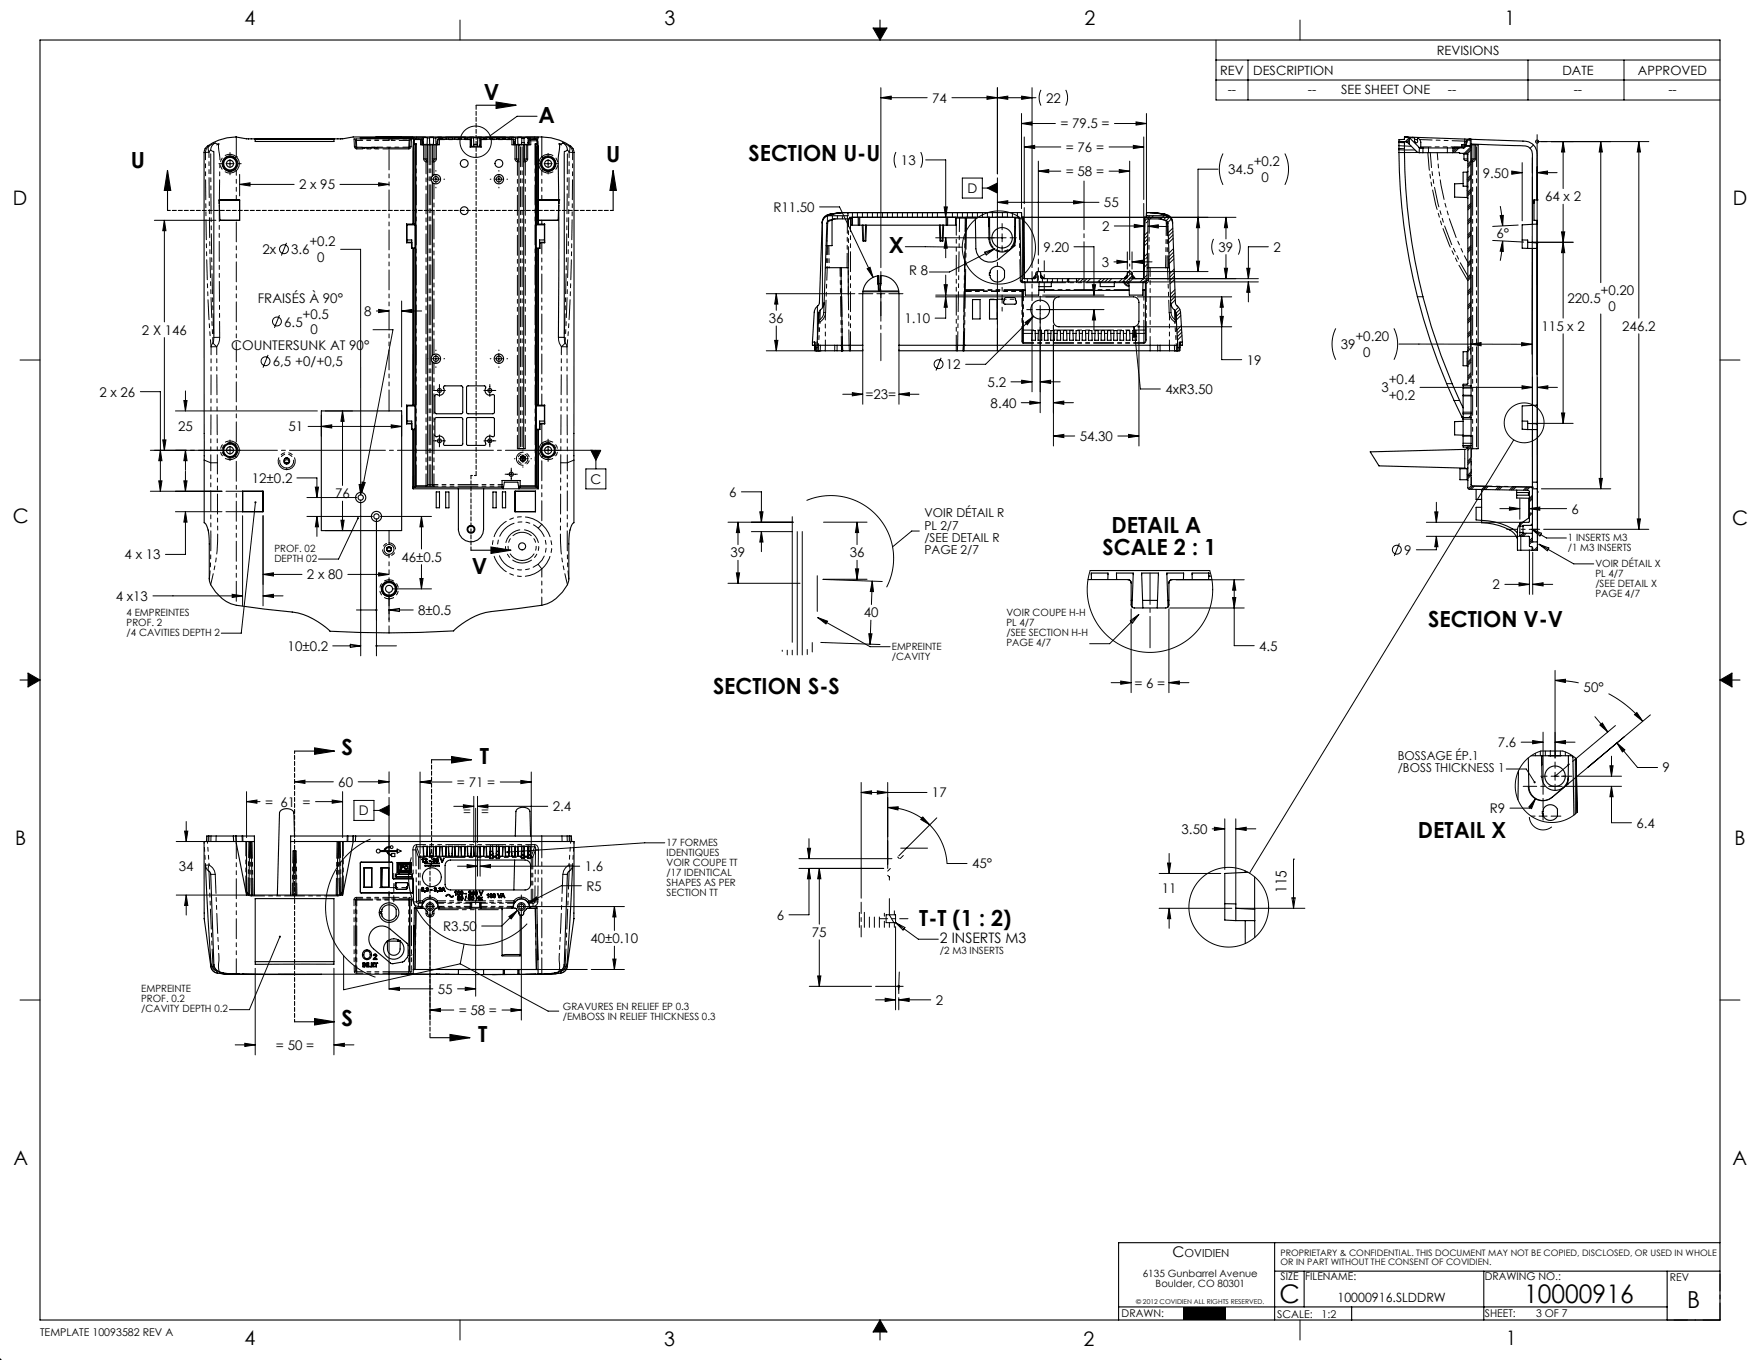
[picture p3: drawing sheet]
<svg xmlns="http://www.w3.org/2000/svg" width="559mm" height="432mm" viewBox="0 0 559 432" stroke-linecap="round" stroke-linejoin="round" font-family="sans-serif">
<defs><g id="words">
<g font-size="8.1">
<text x="406.2" y="413.8">C</text>
<text x="483.9" y="413.6">10000916</text>
</g>
<text font-size="7.5" x="535.6" y="415.2">B</text>
<g font-size="7.1">
<text x="153.7" y="31.6">V</text>
<text x="171" y="39">A</text>
<text x="41.5" y="53.2">U</text>
<text x="192.4" y="51.4">U</text>
<text x="237.6" y="51.1">SECTION U-U</text>
<text x="282.2" y="80.4">X</text>
<text x="352.9" y="169.3">DETAIL A</text>
<text x="350.1" y="176.4">SCALE 2 : 1</text>
<text x="149.8" y="182.4">V</text>
<text x="453.5" y="199.2">SECTION V-V</text>
<text x="226.4" y="220.4">SECTION S-S</text>
<text x="108.5" y="239.9">S</text>
<text x="152.3" y="242.6">T</text>
<text x="450.2" y="265.9">DETAIL X</text>
<text x="291.9" y="294">T-T (1 : 2)</text>
<text x="108.5" y="325.8">S</text>
<text x="151.8" y="330.8">T</text>
</g>
<g font-size="6.3">
<text x="77.6" y="8">4</text>
<text x="211" y="8.1">3</text>
<text x="344.3" y="8.1">2</text>
<text x="477.8" y="8.1">1</text>
<text x="4" y="65.2">D</text>
<text x="550.1" y="65.2">D</text>
<text x="4.1" y="166.2">C</text>
<text x="549.9" y="166.7">C</text>
<text x="4.8" y="268.1">B</text>
<text x="550.7" y="268.4">B</text>
<text x="4.3" y="369.9">A</text>
<text x="550.1" y="370">A</text>
<text x="77.6" y="427.1">4</text>
<text x="210.9" y="427.4">3</text>
<text x="344" y="427.4">2</text>
<text x="478.3" y="427">1</text>
</g>
<g font-size="4.7">
<text x="408.5" y="283.5" transform="rotate(-90 408.5 283.5)">115</text>
<text x="372.3" y="399.2">C</text>
</g>
<text font-size="4.6" x="298.4" y="299.5">2 INSERTS M3</text>
<g font-size="4.2">
<text x="296" y="32.6">74</text>
<text x="332.1" y="32.6">22</text>
<text x="336.7" y="40.8">= 79.5 =</text>
<text x="286.1" y="52.3">13</text>
<text x="338.4" y="48.2">= 76 =</text>
<text x="398" y="52.8">+0.2</text>
<text x="338.4" y="55.9">= 58 =</text>
<text x="389.9" y="55.3">34.5</text>
<text x="400.5" y="57.8">0</text>
<text x="470.8" y="56.4">9.50</text>
<text x="95" y="60.1">2 x 95</text>
<text x="307.1" y="61.3">D</text>
<text x="350.5" y="65.8">55</text>
<text x="490.6" y="63.9">64 x 2</text>
<text x="245.6" y="67.3">R11.50</text>
<text x="349.9" y="73.3">2</text>
<text x="475.1" y="75.5">6°</text>
<text x="83.3" y="80.7">2x</text>
<text x="92.4" y="80.7">3.6</text>
<text x="98.2" y="78.2">+0.2</text>
<text x="100.7" y="83.2">0</text>
<text x="331.3" y="79.9">9.20</text>
<text x="386.9" y="79.9">39</text>
<text x="404.3" y="79.9">2</text>
<text x="288.7" y="87.4">R 8</text>
<text x="349.8" y="84.7">3</text>
<text x="508.2" y="93.8">+0.20</text>
<text x="81.9" y="96.2">FRAISÉS À 90°</text>
<text x="96.1" y="101.2">+0.5</text>
<text x="115.6" y="100.3">8</text>
<text x="497.7" y="96.3">220.5</text>
<text x="510.7" y="98.8">0</text>
<text x="45.1" y="106.3">2 X 146</text>
<text x="90.3" y="103.7">6.5</text>
<text x="98.6" y="106.2">0</text>
<text x="244.1" y="102.6">36</text>
<text x="287.2" y="102.6">1.10</text>
<text x="489.5" y="105.1">115 x 2</text>
<text x="515.1" y="105.1">246.2</text>
<text x="73.4" y="111.2">COUNTERSUNK AT 90°</text>
<text x="425.7" y="110.8">39</text>
<text x="430.4" y="108.3">+0.20</text>
<text x="432.9" y="113.3">0</text>
<text x="86.6" y="116.2">6,5 +0/+0,5</text>
<text x="300.3" y="117.2">12</text>
<text x="395.8" y="115.8">19</text>
<text x="31.6" y="125.9">2 x 26</text>
<text x="313.6" y="122.8">5.2</text>
<text x="370" y="125.1">4xR3.50</text>
<text x="438.7" y="124.6">3</text>
<text x="440.9" y="122.1">+0.4</text>
<text x="274.8" y="126.7">=23=</text>
<text x="314.5" y="129.4">8.40</text>
<text x="440.9" y="127">+0.2</text>
<text x="56.5" y="137">25</text>
<text x="91.6" y="137">51</text>
<text x="342.8" y="140">54.30</text>
<text x="80" y="153.3">12±0.2</text>
<text x="187.5" y="153.7">C</text>
<text x="106.4" y="158.2">76</text>
<text x="231.5" y="157.7">6</text>
<text x="499" y="163.1">6</text>
<text x="39.6" y="177.6">4 x 13</text>
<text x="127.5" y="178.4">46±0.5</text>
<text x="232" y="177">39</text>
<text x="269.8" y="177">36</text>
<text x="445.8" y="176.1">9</text>
<text x="97.5" y="183.9">2 x 80</text>
<text x="36.7" y="190.8">4 x13</text>
<text x="473.9" y="187.1">2</text>
<text x="132.8" y="195.2">8±0.5</text>
<text x="274.3" y="196">40</text>
<text x="91.3" y="206.6">10±0.2</text>
<text x="399.8" y="206.6">4.5</text>
<text x="360.2" y="218.3">= 6 =</text>
<text x="502.8" y="219.7">50°</text>
<text x="475.5" y="237.2">7.6</text>
<text x="527.9" y="245.2">9</text>
<text x="107.4" y="249.8">60</text>
<text x="145.1" y="249.9">= 71 =</text>
<text x="84.2" y="256.1">= 61</text>
<text x="96.1" y="256.1">=</text>
<text x="175.5" y="257.6">2.4</text>
<text x="295.9" y="253.2">17</text>
<text x="114" y="258.9">D</text>
<text x="147.1" y="259">=</text>
<text x="152.7" y="259.1">=</text>
<text x="473.1" y="258.2">R9</text>
<text x="519.6" y="262.8">6.4</text>
<text x="375.2" y="264.7">3.50</text>
<text x="308.6" y="275.7">45°</text>
<text x="56.8" y="276.5">34</text>
<text x="185.7" y="276.6">1.6</text>
<text x="186.2" y="282.8">R5</text>
<text x="368.9" y="283.5">11</text>
<text x="246.6" y="292">6</text>
<text x="140.7" y="295.6">R3.50</text>
<text x="187.5" y="299.5">40±0.10</text>
<text x="257.8" y="297.5">75</text>
<text x="139" y="315.5">55</text>
<text x="145.7" y="322.3">= 58 =</text>
<text x="297.1" y="319">2</text>
<text x="87.6" y="333.3">= 50 =</text>
</g>
<g font-size="4.1">
<text x="456.2" y="17.5">REVISIONS</text>
<text x="387.4" y="23.8">REV</text>
<text x="397.9" y="23.7">DESCRIPTION</text>
<text x="496.1" y="23.7">DATE</text>
<text x="520.1" y="23.7">APPROVED</text>
<text x="389.8" y="29.8">--</text>
<text x="415.3" y="29.8">--</text>
<text x="425.9" y="29.8">SEE SHEET ONE</text>
<text x="459.7" y="29.8">--</text>
<text x="499.6" y="29.8">--</text>
<text x="529.7" y="29.8">--</text>
<text x="424.7" y="413.5">10000916.SLDDRW</text>
</g>
<g font-size="3.9">
<text x="293.5" y="164.3">VOIR DÉTAIL R</text>
<text x="293.5" y="168.2">PL 2/7</text>
<text x="293.5" y="172">/SEE DETAIL R</text>
<text x="293.5" y="175.9">PAGE 2/7</text>
<text x="443.8" y="241.3">BOSSAGE ÉP.1</text>
<text x="443.8" y="245.2">/BOSS THICKNESS 1</text>
</g>
<text font-size="3.5" x="376.1" y="399.2">OVIDIEN</text>
<g font-size="3.4">
<text x="406.6" y="406.5">SIZE</text>
<text x="414.4" y="406.5">FILENAME:</text>
<text x="471.4" y="406.5">DRAWING NO.:</text>
<text x="530.1" y="406.6">REV</text>
<text x="356.1" y="418.2">DRAWN:</text>
<text x="405.5" y="418.3">SCALE:</text>
<text x="419.6" y="418.3">1:2</text>
<text x="471.4" y="418.2">SHEET:</text>
<text x="487.7" y="418.2">3 OF 7</text>
<text x="12.7" y="424.1">TEMPLATE 10093582 REV A</text>
</g>
<g font-size="3.2">
<text x="497.8" y="171.7">1 INSERTS M3</text>
<text x="87.1" y="175.1">PROF. 02</text>
<text x="87.1" y="178.3">DEPTH 02</text>
<text x="497.8" y="174.9">/1 M3 INSERTS</text>
<text x="506.5" y="179.9">VOIR DÉTAIL X</text>
<text x="506.5" y="183.1">PL 4/7</text>
<text x="506.5" y="186.3">/SEE DETAIL X</text>
<text x="506.5" y="189.5">PAGE 4/7</text>
<text x="40.2" y="195.5">4 EMPREINTES</text>
<text x="319.6" y="195.7">VOIR COUPE H-H</text>
<text x="40.2" y="198.7">PROF. 2</text>
<text x="40.2" y="201.8">/4 CAVITIES DEPTH 2</text>
<text x="319.6" y="198.9">PL 4/7</text>
<text x="319.6" y="202">/SEE SECTION H-H</text>
<text x="283.2" y="206.3">EMPREINTE</text>
<text x="283.2" y="209.4">/CAVITY</text>
<text x="319.6" y="205.2">PAGE 4/7</text>
<text x="211.6" y="268.5">17 FORMES</text>
<text x="211.6" y="271.7">IDENTIQUES</text>
<text x="211.6" y="274.9">VOIR COUPE TT</text>
<text x="211.6" y="278.1">/17 IDENTICAL</text>
<text x="211.6" y="281.2">SHAPES AS PER</text>
<text x="211.6" y="284.4">SECTION TT</text>
<text x="298.4" y="303">/2 M3 INSERTS</text>
<text x="44.8" y="315">EMPREINTE</text>
<text x="44.8" y="318.2">PROF. 0.2</text>
<text x="44.8" y="321.3">/CAVITY DEPTH 0.2</text>
<text x="178.7" y="320.7">GRAVURES EN RELIEF EP 0.3</text>
<text x="178.7" y="323.9">/EMBOSS IN RELIEF THICKNESS 0.3</text>
<text x="362.8" y="405.5">6135 Gunbarrel Avenue</text>
<text x="366.9" y="408.7">Boulder, CO 80301</text>
</g>
<g font-size="2.8">
<text x="406.6" y="398.7">PROPRIETARY &amp; CONFIDENTIAL. THIS DOCUMENT MAY NOT BE COPIED, DISCLOSED, OR USED IN WHOLE</text>
<text x="406.6" y="401.6">OR IN PART WITHOUT THE CONSENT OF COVIDIEN.</text>
</g>
<text font-size="2.1" x="360.7" y="413.9">© 2012 COVIDIEN ALL RIGHTS RESERVED.</text>
</g></defs>
<g fill="none" stroke="#000" stroke-width=".32">
<path d="M146.1 6.4v6.3M277.2 8.9h4.4l-2.2 3.8zM386.1 12.7v19.1h160M386.1 19.1h160M396.2 19.1v12.7M412.8 6.4v6.3M485.1 19.1v12.7M515.6 19.1v12.7M170.5 36.9h-6.3l-8.6 6.2M279.7 31l3.3-.5v1zM279.7 27.9v57.1M279.7 31h14.7"/>
<path d="M302.2 31h26.7M313.4 30.5l3.3 .5-3.3 .5zM316.7 27.9v27.3M316.7 31l3.3-.5v1zM324.3 39.2l3.3-.5v1zM324.3 36v30.2M324.3 39.2h10.8M324.4 30.5l3.3 .5-3.3 .5zM327.7 27.9v57.1M330.5 28.5l-.6 2.4 .2 1.3 .4 1.3M338.4 28.5l.6 2.4-.2 1.3-.4 1.3M353.9 39.2h10.1"/>
<path d="M360.7 38.7l3.3 .5-3.3 .5zM364 36v31.2M386.1 25.4h160M69.5 52h1M71.8 52h2.5M73 48.4v1M73 50.7v2.5M73 54.5v1M75.6 52h1M76.1 58.5l3.3-.5v1.1zM76.1 55.4v6.8M76.1 58.6h17.3"/>
<path d="M107.9 58.6h15.6M120.2 58l3.3 .5-3.3 .6zM135.6 56.9h.3M137.1 56.9h2.6M138.4 54.1v.3M138.4 55.6v2.6M138.4 59.4v.3M140.9 56.9h.3M155.6 56.9h.3M157.1 56.9h2.6M158.4 54.1v.3M158.4 55.6v2.6"/>
<path d="M158.4 59.4v.3M160.9 56.9h.3M170.8 52h.7M172.8 52h2.5M174 48.7v.7M174 50.7v2.5M174 54.5v.7M176.6 52h.7M284.5 48.3l-.6 2.3 .1 1.4 .5 1.3M292.3 48.3l.6 2.3-.1 1.4-.5 1.3M293.9 50.8h6.4v18.2M305.5 56.5h6.4v6.4h-6.4z"/>
<path d="M311.9 59.7h4.8M313.5 59.7l3.2-1.6v3.2zM325.2 46.7l3.3-.5v1zM325.2 43.5v21.2M325.2 46.7h11.6M329.7 54.3l3.3-.5v1.1zM329.7 51.2v29.8M329.7 54.3h7.1M352.1 46.7h11M352.1 54.3h6.6M355.4 53.8l3.3 .5-3.3 .6zM358.7 51.2v31.3"/>
<path d="M359.8 46.2l3.3 .5-3.3 .5zM363.1 43.5v19.8M386.7 53.7h-6.3v32.5M388.3 48.7a11.1 11.1 0 0 0 0 10M407.9 48.7a11.1 11.1 0 0 1 0 10M447.4 43.7l-1.2 1.3M447.4 44.3l-.7 .7M447.5 44.8l-.5 .5M451.8 48.3l-.1 .2M462.1 47l-.8 .8M462.7 47l-1.4 1.4M462.8 46.8v.1"/>
<path d="M463.3 47l-1.5 1.5M467 46.6l-2.1 2.1M467.1 45.6l-.2 66.8M467.1 47.7l-1.2 1.1M467.1 52.1l-1.1 1.1M467.1 56.6l-1.1 1.1M467.1 47.1l-1.7 1.6M467.1 51.6l-1.1 1M467.1 56.1l-1.1 1M467.1 51l-1.1 1M467.1 55.5l-1.1 1M480 54.3l3.3 .5-3.3 .5z"/>
<path d="M480.5 54.8h2.8M483.3 51.6v18.5M486.5 56.2l-.1 56.3M486.5 50.1v4.8M486.9 46l-1.2 1.1M488 42.8v47.5M488 45h35.5M488 54.8h6.4M488 54.8l3.3-.5v1zM496.3 45l.5 3.3h-1zM496.3 45v14.9M508.2 45l.6 3.3h-1.1z"/>
<path d="M508.2 45v44.7M520.3 45l.5 3.3h-1zM520.3 45v56M49 69.9h19.6M52.2 69.9v32.3M52.2 69.9l.5 3.4h-1zM91 77.1l-1.6 4M108.1 79.2h6.4v77.9M260.2 65.7h6.4l10.6 22.4M261.1 70.3v27.4M262.7 68.6v1.8M264.3 68.5v1.1"/>
<path d="M265.9 68.5v1M267.5 68.7v.8M269 68.5v1M270.6 67.5v1.5M272.2 67.5v1.5M273.8 67.5v1.5M275.4 67.5v1.5M277 67.5v1.5M278.6 67.5v1.5M280.2 67.5v1.5M281.7 67.5v1.5M283.3 67.5v1.5"/>
<path d="M284.9 67.5v1.5M286.5 67.5v1.5M287.4 78.3l18.1 .2M288.1 67.5v1.5M289.7 67.5v1.5M291.3 67.5v1.5M292.9 67.5v1.5M294.4 67.5v1.5M296 67.5v1.5M297.1 75.5h22.3M297.1 69h25M297.6 67.5v1.5"/>
<path d="M299.8 65.7h1l-.5 3.3zM300.3 75.5l.5 3.3h-1zM300.3 75.5v6.3M302.4 67.5v1.5M304 67.5v1.5M305.6 67.5v1.5M307.1 67.5v1.5M308.7 67.5v1.5M310.3 67.5v1.5M311.9 67.5v1.5M313.5 67.5v1.5M315.1 67.5v1.5"/>
<path d="M315.8 79l-14.4 7.4h-6.3M316.7 64.2l3.3-.5v1zM316.7 64.2h32.2M316.7 67.5v1.5M318.2 71v2M318.2 74.2v2.6M318.2 78v2M318.3 67.5v1.5M319.8 67.5v1.5M320.7 75.5h2M321.4 67.5v1.5M323 67.5v1.5"/>
<path d="M325.2 65.9v22.6M340.9 63.7l3.3 .5-3.3 .5zM341 78.3h6.3v15.4M353.8 71.8h9.6M357.9 80v5.5M359.4 80v5.5M360.1 71.2l3.3 .6-3.3 .5zM363.1 64.6v23.9l1.1-1.2M364 70.7h.1M364.4 77.1l-1.1 1M364.4 75.9l-1.1 1.1M364.4 74.8l-1 1"/>
<path d="M364.4 73.6l-1 1.1M364.5 71.8l3.3-.4v1zM364.5 71.8l6.3 .1M364.5 70.2l-.4 .4M365.1 68.5l-1.6 1.6M366.2 68.5l-1 1M369.6 68.5l-1 1M370.7 68.5l-1.3 1.2M371.3 69l-1 1M371.9 69.6l-1.1 1.1M372.4 72.4l-1.5 1.5M372.4 73.5l-1.5 1.5"/>
<path d="M372.4 74.6l-1.4 1.4M372.5 75.7l-1.5 1.4M372.6 78.9l-1.5 1.5M380.4 69l.5 3.3h-1zM385.3 75.9l-.6 2.3 .2 1.3 .4 1.3M389.2 69l.6 3.3h-1.1zM389.2 69v6.9M392.4 69h-67.8v20.5M393.2 75.9l.6 2.3-.2 1.3-.4 1.3M402.7 78.4h-6.3v10.1M467.1 61.1l-1.1 1M467.1 65.6l-1.1 1"/>
<path d="M467.1 70.1l-1.1 1M467.1 74.6l-1.1 1M467.1 79.1l-1.1 1M467.1 60.6l-1.1 1M467.1 65.1l-1.1 1M467.1 69.5l-1.1 1.1M467.1 74l-1.1 1.1M467.1 78.5l-1.1 1M467.1 60l-1.1 1M467.1 64.5l-1.1 1M467.1 69l-1.1 1M467.1 73.5l-1.1 1"/>
<path d="M467.1 78l-1.1 1M473.9 76.3l9.9 .6M476.3 68.5l1-.1-.2 3.3zM476.3 65.4l.8 6.3M477.1 76.5l.2 3.3-1-.1zM477.1 76.5l-.8 6.3M482 71.5l-8.1 .4M485 76.9l3 .2M486.3 76.9h13.2M495.8 73.6h1l-.5 3.3zM496.3 64.9v36.1M496.3 76.9l.5 3.3h-1z"/>
<path d="M119.5 98.7h4M120.2 98.2l3.3 .5-3.3 .6zM127.5 98.7l3.3-.5v1.1zM127.5 95.6v33.6M127.5 98.7h6.4M243.3 93.3h28.1M246.5 93.3l.5 3.3h-1zM246.5 93.3v5.2M259.5 97.2v10.2M272.7 93.3h4.4M275.3 85.3l.9-.4 1 3.2zM278.4 93.3h2.5"/>
<path d="M279.7 86.2v4.5M279.7 92v2.5M279.7 95.8v4.5M282.2 93.3h4.5M297.1 94.2l39.1 .1M297.1 93.7h27.2M299.8 90.4h1l-.5 3.3zM300.3 94.2l.5 3.4h-1zM300.3 94.2v6.8h-3.4M300.3 87.3v6.4M312.7 80l3.1-1-2.7 1.9zM314.4 95h1.2"/>
<path d="M316.9 95h2.5M318.2 91.2v1.3M318.2 93.7v2.6M318.2 97.5v1.3M320.7 95h1.2M325.2 88.5h.1M325.2 88.4v.1M326 98.3h1.7M326.2 88.5v1M327.7 96.7v27.7M327.8 88.5v1M329.4 86.2v3.3"/>
<path d="M329.9 86.2h28.5M330.3 94v1.8M330.3 97v34M331 88.5v1M331 93.7h19.5M332.5 88.5v1M334.1 88.5v1M335.7 88.5v1M337.3 88.5v1M338.9 88.5v1M342.8 88.5l-1 1M344 88.5l-1.1 1"/>
<path d="M345.1 88.5l-1 1M346.2 88.5l-1 1M346.8 90.4h1l-.5 3.3zM347.3 98.3l.5 3.3h-1zM347.3 98.3v6.3M349.6 88.5l-1 1M350.5 98.3h-21.5M350.7 88.5l-1 1M351.8 88.5l-1 1M352.9 88.5l-1 1M353.7 83.1h4.2M354.6 82.6l3.3 .5-3.3 .5z"/>
<path d="M356.3 88.5l-1 1M357.4 88.5l-1 1M358.6 86.2l-.7 .7M358.7 88.5h40.8M359.4 86.5l-1.5 1.5M359.4 87.6l-1.9 1.9M359.4 83.1l3.3-.5v1zM359.4 83.1h6.4M359.7 86.2h23.8M359.7 88.4l-1 1.1M361.1 94.3h30M363 88.5l-1 1"/>
<path d="M364.2 88.5l-1.1 1M364.3 83.9l-1.1 1.1M364.3 81.6l-.6 .6M364.3 80.5l-1 1M364.9 89.5h34.6M372.6 80l-1.4 1.5M372.7 81.1l-1.5 1.5M372.7 82.2l-1.4 1.4M372.8 85.4l-1.4 1.5M372.9 86.5l-1.5 1.5M372.9 87.6l-1.5 1.5M372.9 88.7l-1.4 1.4"/>
<path d="M373 92l-1.4 1.4M373.1 93l-1.5 1.5M373.1 94.1l-1.4 1.5M373.2 95.2l-1.4 1.4M374.2 97.6l-1.1 1M374.6 98.2l-1.3 1.3M374.8 99.1l-1.4 1.5M379.9 82.9h1l-.5 3.3zM387.9 94.3l.5 3.3h-1zM387.9 94.3v19.9h6.3M388.7 85.2h1.1l-.6 3.3zM389.2 80.8v7.7"/>
<path d="M395.8 85.2h1.1l-.5 3.3zM396.4 89.5l.5 3.3h-1.1zM396.4 89.5v6.4M467.1 83.6l-1.1 1M467.1 88.1l-1.1 1M467.1 92.6l-1.1 1M467.1 97l-1.1 1.1M467.1 83l-1.1 1M467.1 87.5l-1.1 1M467.1 92l-1.1 1M467.1 96.5l-1.1 1M467.1 82.5l-1.1 1"/>
<path d="M467.1 86.9l-1.1 1.1M467.1 91.4l-1.1 1.1M467.1 95.9l-1.1 1M508.2 99.7v55.5M6.4 114.3h6.3M52.2 107.2v35.8M85.1 112.7l-1.6 4M88.7 100.1l-1.6 4M118.4 104.7h6.4l-10 51.7M135.6 113.9h.3M137.1 113.9h2.6M138.4 111.1v.3"/>
<path d="M138.4 112.6v2.6M138.4 116.4v.3M140.9 113.9h.3M155.6 113.9h.3M157.1 113.9h2.6M158.4 111.1v.3M158.4 112.6v2.6M158.4 116.4v.3M160.9 113.9h.3M243.3 111.4h17.4M246 108.1h1l-.5 3.3zM246.5 103.5v7.9"/>
<path d="M273.9 110.9v17.4M285.4 110.9v17.4M298.8 113.6l-1.6 4M325.4 102.4l2.7-2-1.9 2.7zM328.1 100.4l-15.2 15.3h-6.3M334.5 103.3v38.3M360 103.7l.9 3.3-1 .1zM360 103.7l2.1 19.8h6.3M361.1 103.8h30M361.6 103.3v38.3M374.9 100.2l-1.4 1.4M375.1 103.4l-1.4 1.4"/>
<path d="M375.1 104.4l-1.4 1.5M375.2 105.5l-1.4 1.4M375.3 106.6l-1.4 1.4M387.4 100.5h1l-.5 3.3zM424.1 104.3a11.1 11.1 0 0 0 0 9.9M442.6 104.3a11.1 11.1 0 0 1 0 9.9M444.2 109.2l22.7 .1M466.4 110l-.4 .4M466.5 110.5l-.5 .5M466.9 109.3h19.5M466.9 109.3l3.3-.5v1zM467.1 110.5l-1.1 1"/>
<path d="M467.1 101.5l-1.1 1.1M467.1 106l-1.1 1.1M467.1 115l-1.1 1M467.1 119.5l-1.1 1M467.1 101l-1.1 1M467.1 105.5l-1.1 1M467.1 114.4l-1.1 1.1M467.1 118.9l-1.1 1.1M467.1 100.4l-1.1 1M467.1 104.9l-1.1 1M467.1 113.9l-1.1 1M467.1 118.4l-1.1 1"/>
<path d="M483.1 108.8l3.3 .5-3.3 .5zM486.6 119.8v51M488.1 119.8v51M496.3 106v28.4M520.3 106v62.1M546.1 114.3h6.4M44.6 124.4h6.3v31.6M51.7 139.7h1l-.5 3.3zM55.7 130.5h45.1M58.4 127.2h1l-.5 3.3zM58.9 124.1v6.4M73 139.7v.7"/>
<path d="M97.8 135.4h29.7M102 135.4l3.3-.5v1zM102 131.7v6.9M103.3 130.5h8.6M108.7 130.5l.6 3.3h-1.1zM108.7 130.5v23.6M124.2 134.9l3.3 .5-3.3 .5zM127.5 131.7v6.9M137.6 124h3.8M137.6 140h3.8M139.5 122.1v3.8M139.5 138.1v3.8"/>
<path d="M153.6 124h3.8M153.6 140h3.8M155.5 122.1v3.8M155.5 138.1v3.8M174 139.4v1M267.6 125.2h6.3M270.6 124.7l3.3 .5-3.3 .5zM285.4 125.2l3.3-.5v1zM285.4 125.2h6.4M321 121.2h6.7M324.2 127.9h6.1M324.4 120.7l3.3 .5-3.3 .5z"/>
<path d="M327 127.3l3.3 .6-3.3 .5zM330.3 121.2l3.3-.5v1zM330.3 121.2h6.3M334.5 138.4l3.3-.5v1zM334.5 127.9l3.3-.6v1.1zM334.5 138.4h6.7M334.5 127.9h6.3M354.9 138.4h6.7M358.3 137.9l3.3 .5-3.3 .5zM450.8 123h35.8M464.6 122h-.1M467.1 132.4l-.2 .2"/>
<path d="M467.1 131.8l-.8 .8M480.6 139.7l-83.9 137.5M483.2 122.5l3.4 .5-3.4 .5zM486.3 134.4h13.2M488.1 123l3.3-.5v1zM488.1 123h6.4M495.8 131.1h1l-.5 3.3zM47.7 143h14M47.7 156h22.8M50.4 152.7h1l-.5 3.3zM50.9 143l.5 3.3h-1zM58.4 152.7h1l-.5 3.3z"/>
<path d="M58.9 149.6v6.4M58.9 143l.5 3.3h-1zM58.9 143v6.3M63 143h11.3M71.8 156h5.2M73 141.7v2.5M73 145.5v.7M75.6 143h.7M81.1 159.5l-4.5 41.5h-6.4M94.3 151.7h6.3v6.3M97.4 158h15.9M100.1 154.7h1l-.5 3.3z"/>
<path d="M108.7 159.1v9.4M114 153.8h1l-.5 3.3zM114.5 159.2v49M115 153l1 .2-1.2 3.2zM160.4 150.6h3.9M162.3 148.6v3.9M163.3 145.7h.2M164.8 145.7h2.5M166 142.9v.2M166 144.4v2.5M166 148.2v.2M168.6 145.7h.1"/>
<path d="M170.5 143h1M172.8 143h2.5M174 141.7v2.5M174 145.5v1M176.6 143h1M186 148.9h6.4v6.3h-6.4zM187.6 143h3.2l-1.6 3.1zM189.2 143v5.9M235.4 156.2h6.3v9.6M256.1 158.9a19.9 19.9 0 0 1 22.3 4.9 19.9 19.9 0 0 1 3.1 22.6M456 159.5v6.3M466.5 141.4l-.6 .6"/>
<path d="M467 141.4l-1 1M467.1 141.9l-1.1 1.1M467.1 146.4l-1.1 1.1M467.1 150.9l-1.1 1M467.1 145.9l-1.1 1M467.1 150.4l-1.1 1M467.1 145.3l-1.1 1M467.1 149.8l-1.1 1M467.2 154.2l-1 1M467.6 154.4l-1 .9M468.1 154.4l-1 1M471.4 154.4l-1 1"/>
<path d="M472 154.4l-1 1M472.5 154.4l-1 1M475.8 154.5l-1 1M476.4 154.5l-1 1M476.9 154.5l-1 1M480.2 154.6l-.9 1M480.8 154.6l-1 1M481.3 154.6l-.9 1M482.6 158.3v6.6M484.7 154.7l-1 .9M485.2 154.7l-1 1M485.8 154.7l-1 1"/>
<path d="M486.5 158.4l-.9 .9M486.5 157.8l-.9 1M486.5 157.3l-.9 .9M489.4 155.2h22M507.7 151.9h1.1l-.6 3.3zM55.7 162.5h14.8M58.9 162.5l.5 3.3h-1zM58.9 162.5v13.5h-6.4M71.8 162.5h5.2M77 163.7v28.7M83.5 163.7v28.7M97.4 164h20.9"/>
<path d="M100.6 164l.5 3.3h-1zM100.6 164v6.3M103.3 168.5h8.6M108.2 165.2h1.1l-.6 3.3zM113.7 164.5l-6.2 13h-6.4M119.5 165.2v43M120.8 164h16.2M133.8 164l.5 3.3h-1zM133.8 164v10.3M133.8 179.3v7.7M231.1 165.8h20.7M234.3 165.8l.5 3.3h-1z"/>
<path d="M234.3 165.8v7.1M234.3 177.9v7.3M238.6 168.8h13M241.2 162.5h1.1l-.6 3.3zM241.7 168.8l.6 3.3h-1.1zM241.7 168.8v6.3M251.5 164v39.9M253.1 168.8v39.1M254.7 168.8v39.1M261.5 165.8h13.8M272.1 165.8l.5 3.3h-1zM272.1 165.8v7.1"/>
<path d="M272.1 177.9v6M291.9 168.6h-2.4l-6.1 5M444.3 172.5l-1.6 4M452.9 165.8h31.2M452.9 170.3h31.2M455.5 162.5h1.1l-.6 3.3zM456 170.3l.6 3.3h-1.1zM456 170.3v4.3h-6.3M476.2 161.5h6.4M479.2 161l3.4 .5-3.4 .5zM483 165.9l-.4 .4M483.5 169.2l-.9 1"/>
<path d="M483.6 165.9l-1 1M484 169.3l-.9 .9M484.6 169.3l-.9 1M485.6 161.5l3.3-.5v1zM485.6 161.5h11.8M485.6 174.6v14.1M486.1 162.8l-.5 .5M486.2 172.1h.6M486.3 168.1l4.7 2.7h6.3M486.3 168.1l3.1 1.2-.5 .9zM486.5 171.8l-.9 1M486.5 171.3l-.9 .9"/>
<path d="M486.5 166.2l-.5 .6M486.5 170.7l-.9 1M486.5 162.9l-.9 .9M486.5 166.8h.1M486.6 175.3v13.4M488.1 174.2l-.5 .5M488.1 173.6l-1 1.1M488.7 172.8l11 6.2h6.3M488.7 172.8l3.1 1.2-.5 .9zM490.1 168.1h33.4M519.8 164.8h1l-.5 3.3zM48.6 189.2h28.4"/>
<path d="M73.7 188.7l3.3 .5-3.3 .5zM83.5 189.2l3.3-.5v1zM83.5 189.2h6.4M83.5 182.4l3.3-.5v1zM83.5 182.4h12.4M110.4 182.4h13.1M113.2 193.7h6.3M120.2 181.9l3.3 .5-3.3 .5zM123.5 188.2v8.6M123.5 193.7h7.7M123.5 193.7l3.3-.5v1zM124.8 187h12.2"/>
<path d="M133.3 183.7h1l-.5 3.3zM231.1 185.2h22.9M233.8 181.9h1l-.5 3.3zM259.5 182.8v11.3M259.6 196.1l16.7 9.2h6.3M259.6 196.1l3.1 1.1-.5 .9zM261.3 183.9h14M261.3 184l18.8 .6M271.6 180.6h1l-.5 3.3zM276.5 196.9l-.3 7.6M276.9 184.5l.4 3.3h-1zM276.9 184.5l-.2 7.4"/>
<path d="M346.1 181.1l-.9 4.6 .2 4.6 1.3 4.5 2.1 3.9 3.2 3.5 3.9 2.7 4.4 1.6 4.5 .6 4.5-.4 4.7-1.7 4-2.6 3.1-3.3 2.3-4.1 1.4-4.6 .2-4.6-.9-4.7M358.9 197.1l2.7-2-2 2.7zM359.1 193.3v26.6M361.6 195.1l-9.3 9.3h-6.3M371.1 193.3v26.6M371.4 193h23.6M373.4 184.1h21.6M391.4 189.7h1l-.5 3.3zM391.9 184.1l.5 3.3h-1zM391.9 184.1v20.9h6.3M477.8 185.5h7.8M482.3 185l3.3 .5-3.3 .5z"/>
<path d="M486.6 185.5l3.3-.5v1zM486.6 185.5h6.4M8.9 213.7l3.8 2.2-3.8 2.2zM105.6 205.1h8.9M111.2 204.6l3.3 .5-3.3 .5zM119.5 205.1h6.4M248.4 206.4v.4M249.9 206.4v1.5M251.5 206.4v1.5M256.3 206.2v1.6M257.9 204v3M260.6 204l18.8 .6"/>
<path d="M275.8 201.2h1.1l-.7 3.3zM352.8 216.7h6.3M355.8 216.2l3.3 .5-3.3 .6zM371.1 216.7l3.3-.5v1.1zM371.1 216.7h6.4M493.7 216l3.4-.3-.1 1zM493.7 216l3.8 .2 3.7 .6M493.7 212.9v27.8M546.1 215.9l3.8-2.2v4.4zM483 235.6h6.9M486.6 235.1l3.3 .5-3.3 .5zM487.5 239.2v.7"/>
<path d="M489.1 238.5v1.4M489.2 238.5l-2.3 1-2.2 1.6-1.7 2-1.1 2.2-.7 2.7-.1 2.5 .6 2.6 1 2.3 1.5 2.1 2.1 1.7 2.3 1.2 2.6 .6 2.6 .1 2.6-.5 2.4-1.2 1.9-1.5M489.9 232.5v19.7M490.6 238.5v1.4M492.2 238.4v1.5M493.7 235.6l3.3-.5v1zM493.7 235.6h6.4M493.8 238.4v1.5M495.4 238.4v1.5M496.2 238.5l2.3 1 1.9 1.4M497 238.7v1.2M498.6 239.5v.4"/>
<path d="M506.4 227.5l4.1 4.9M508 230.2l.7-.7 1.8 2.9zM510.7 220.2a36.4 36.4 0 0 1 10.9 8.8M512.9 230.4l-13.6 11.4M513.4 235.9l2.5 2.2-.8 .6zM513.4 235.9l6.5 7.8h6.4M519 226.9l.7-.7 1.9 2.8zM524 227l-31.2 26.1a4.6 4.6 0 0 1-4.9 .7 4.6 4.6 0 0 1-2.7-4.1M78.3 254.5l3.3-.5v1zM78.3 251.3v14.6M78.3 254.5h4.3M93.5 248.2l3.3-.5v1z"/>
<path d="M93.5 248.2h12.3M100.2 254.5h8.6M105.5 254l3.3 .5-3.3 .5zM108.8 251.3v14.6M112.4 254.1h6.3v6.4h-6.3zM113.7 248.2h9.8M118.7 257.3h4.8M120.2 247.7l3.3 .5-3.3 .5zM120.3 257.3l3.2-1.6v3.2zM123.5 245.1v6.8M133.4 248.3l3.3-.5v1zM133.4 245.1v25.8"/>
<path d="M133.4 248.3h10.1M144.1 256h6.3M147.1 255.5l3.3 .5-3.3 .5zM150.4 252.8v14.7M151.6 256l3.3-.5v1zM151.6 252.8v14.7M151.6 256h22.3M158.8 248.3h9.9M165.4 247.8l3.3 .5-3.3 .5zM168.7 245.1v25.8M273.4 251.6l3.3-.5v1zM273.4 248.4v36.8"/>
<path d="M273.4 251.6h20.9M278.5 251.1l3.4 .5-3.4 .5zM281.8 248.4v27.3M281.9 256.4l3.3-.2-.1 1zM281.9 256.4a18.9 18.9 0 0 1 13.3 5.5M293 259.4l2.2 2.5-2.9-1.7zM297.4 259.7l-12 12M388.9 260v16.1M392.4 260v27.1M478.2 244.2h6.4l2.6 4.2M485.6 259.4a4.4 4.4 0 0 0 7.1 3.1M486.2 259.1h1.2"/>
<path d="M487.5 253.6l-1.7 3h-6.4M487.5 253.6l-1.2 3.1-.9-.5zM488.7 259.1h2.5M489.2 246.5h2M489.9 253.5v3.1M489.9 257.9v2.5M492.5 246.5h2.5M492.5 259.1h3.1M493.7 241.9v2M493.7 245.2v2.5M493.7 249v2M496.3 246.5h2"/>
<path d="M497.3 249.7h17.5M498.3 242.6l-4.6 3.8M500.2 240.6v17.8M500.4 246.4h14.4M511.1 243.1h1.1l-.6 3.3zM511.6 249.7l.6 3.3h-1.1zM511.7 249.7v11.5h6.3M511.7 240.1v6.3M55.9 267.2h8.7M58.6 263.9h1l-.5 3.3zM59.1 260.8v6.4M117.6 266.4a23.5 23.5 0 0 0-14.2 22.5 23.5 23.5 0 0 0 15.8 21.4"/>
<path d="M125 277.3v2M130.6 272.2a21.8 21.8 0 0 0 10.1 25.1 21.8 21.8 0 0 0 26.7-4M145.3 275h6.3M148.3 274.5l3.3 .5-3.3 .5zM151.6 270v8.2M152.4 275l3.3-.5v1zM152.4 270v8.2M152.4 275h31.7M211.1 267.6h-6.4l-43.6 3M253.7 275.7h26.9M253.7 272.6h29.5M256.3 269.3h1.1l-.5 3.3z"/>
<path d="M256.9 275.7l.5 3.3h-1.1zM256.9 275.7v14.7h-6.4M256.9 266.3v6.3M260.1 275.7l.5 3.3h-1zM260.1 275.7v17.7M281.8 277.9l.5 .5 .1 1M282.7 275.8l-.9 .8M285 272.1l.5 .5M286 269.3h8.5M286.8 271.6l-.9 1M295.2 261.9a18.9 18.9 0 0 1 5.5 12.3h6.3M368 277.3h19.6"/>
<path d="M370.7 274h1l-.5 3.3zM371.2 271v6.3M384.9 263.2h4M385.6 262.6l3.3 .6-3.3 .5zM392.4 263.2l3.3-.6v1.1zM392.4 263.2h6.3M410.7 272.8h.1M410.7 272.8v15.6M55.9 284.2h22.6M59.1 284.2l.5 3.3h-1zM59.1 284.2v6.3M88.9 297.4l-9.7 23.2h-6.4"/>
<path d="M120.5 281.8h2M123.8 281.8h2.5M125 280.5v2.6M125 284.4v1.9M127.6 281.8h1.9M132.9 287.8h1.1M135.3 287.8h2.5M136.5 284.2v1.1M136.5 286.6v37.3M139.1 287.8h1.1M147.3 299.7l-1.2 6.3M161.6 291l2.7-1.9-2 2.7z"/>
<path d="M161.9 287.8h1.1M164.3 287.8h33.9M164.3 289.1l-5 4.9h-6.4M165.5 284.2v1.1M165.5 286.6v37.3M167.7 286.7l2.7-1.9 .4 .9zM184.6 281.2h-6.4l-10.5 5.5M195.1 287.8l.5 3.3h-1zM195.1 287.8v7.6M260.1 298.4v14.8M272.8 289.7v4.7M274.4 289.7v4.7"/>
<path d="M276 291.2v3.2M277.6 291.2v3.2M279.2 291.1v3.3M280.8 289.9v1M280.8 292.5v1.9M281.3 290.4h3v2.5h-3zM282.4 285.3v5.1l1.4 2.5M282.4 292.9v1.5M284 289.2v1.2M284 292.9v1.5M284.3 294.2v26.4M284.3 292.9l7.3 5.3h6.3"/>
<path d="M284.3 292.9l3 1.6-.6 .8zM368 288.4h23.1M371.2 288.4v6.3M371.2 288.4l.5 3.3h-1zM392.4 288.4h21.9M410.2 285.1h1l-.5 3.3zM6.4 317.5h6.3M81 307.4v27.5M106 307.4v27.5M109.1 303.4v10.9l37-8.3M123.5 314l3.3-.6v1.1zM123.5 314h13.9"/>
<path d="M145.3 314h5.7M146.1 306l27.9 15h3.4M147.7 313.4l3.3 .6-3.3 .5zM164.3 307.8h22.2M187.7 307.8h10.5M194.6 304.5h1l-.5 3.3zM195.1 300.4v7.4M256.9 313.2h19.8M259.6 309.9h1l-.5 3.3zM278 313.2h8.8M278 317.5h6.3M281 316.9l3.3 .6-3.3 .5z"/>
<path d="M285.4 317.5l3.3-.6v1.1zM285.4 313.2v2.3M285.4 316.8v3.8M285.4 317.5h10.1M285.5 308.6l-.2 5.7M546.1 317.5h6.4M74.7 331.7h6.3M77.7 331.2l3.3 .5-3.3 .6zM106 331.7l3.3-.5v1.1zM106 331.7h6.4M136.5 320.7l3.3-.5v1zM136.5 320.7h7.6"/>
<path d="M159.4 320.7h6.1M162.2 320.2l3.3 .5-3.3 .5zM146.1 419.1v6.4M279.4 419.1l2.2 3.8h-4.4zM412.8 419.1v6.4M-.1 431.8h.6M0 431.8h.1M0 431.3v.5M.4 431.5l-.4 .3"/>
<circle cx="151" cy="45" r="5"/>
<circle cx="488" cy="45" r=".5"/>
<circle cx="90.2" cy="79.1" r="1.41"/>
<circle cx="317.1" cy="78.6" r="11.6"/>
<circle cx="325.2" cy="88.5" r=".05"/>
<circle cx="363.1" cy="88.5" r=".05"/>
<circle cx="84.3" cy="114.7" r="1.41"/>
<circle cx="87.9" cy="102.1" r="1.41"/>
<circle cx="298" cy="115.6" r="1.41"/>
<circle cx="483.9" cy="134.3" r="6.3"/>
<circle cx="443.5" cy="174.5" r="1.41"/>
<circle cx="390.1" cy="288" r="12.7"/>
<circle cx="285.4" cy="313.2" r=".3"/>
</g>
<path d="M529.3 419.1h16.8" fill="none" stroke="#000" stroke-width=".32" stroke-dasharray="30.5 1.3 1.3 1.3" stroke-dashoffset="24"/>
<path d="M531.5 419.1h14.6M546.1 404.5v14.6" fill="none" stroke="#000" stroke-width=".32" stroke-dasharray="30.5 1.3 1.3 1.3" stroke-dashoffset="25.1"/>
<g fill="none" stroke="#000" stroke-width=".35">
<path d="M12.7 12.7h533.4v406.4h-533.4zM279.4 6.4v6.3M151.2 33.4h12.7M157.5 32.4l6.4 1-6.4 1zM53.2 54.1v12.7M53.2 54.1l1 6.4h-2zM67.9 48.2v58.9M69.5 45.7l-.7 .3M74.7 50.1a2.48 2.48 0 0 0-3.5 .1 2.48 2.48 0 0 0 0 3.5 2.48 2.48 0 0 0 3.5 .1M78.9 44.1h29.3M78.9 44.1h.1M81 44.1h25v.8h-25z"/>
<path d="M81 44.2h25M108.2 44.1h.1M112.9 44.6l.1 2.1 .2 .3h16.6l.2-.3 .1-2.1M115.1 46.8h.1M115.1 46.8v.2M115.2 47h.2M115.5 46.8h.1M115.7 47h.9M115.8 46.8v.2M116.4 46.8v.2M116.7 46.8h.1M116.9 47h.8"/>
<path d="M117.8 46.8h.1M117.9 46.8v.2M117.9 46.8l2 .2M118.8 46.8v.2M118.9 46.8v.2M119.3 46.8v.2M119.5 43.5h-7.4l-3.9 .6M119.5 46.8v.2M120.7 43.4h-.1a.76 .76 0 0 0-1.1 .2h1.2M120.7 43.4h6.6v.2M120.7 43.4v.2M124.3 44.1h.1"/>
<path d="M124.3 43.4v.3M124.6 43.9l-.1-.2h-10.1l.1 .4 16.7-.1-.3-.1M124.6 43.9h6.3M124.6 43.9v.2M125.3 43.4v.3l-4.6-.1M125.3 43.6h5.6v.3M125.7 43.6v.3M126.1 43.4v.2M127.3 43.5h44.7a13.4 13.4 0 0 1 9.9 3.7l.4 1.2-.1 117.6a6.3 6.3 0 0 0-1.5 4.9l-.1 13.5a11.8 11.8 0 0 1-8.6 7.8l-16 2a22.7 22.7 0 0 0-12 6.1 335 335 0 0 1-39.2 .1 22.5 22.5 0 0 0-12-6.1l-17.8-2.1a11.8 11.8 0 0 1-8.5-7.8l-.1-11.7a10.7 10.7 0 0 0-1.3-6.6l-.3-.1v-117.6a2.5 2.5 0 0 1 1.1-2 14.5 14.5 0 0 1 12.4-2.3h.6M131.5 44.2h1.3M131.6 45.7v-1.5l-.3 .6-.1 1.2v25.1M131.6 45.7l-.3 .6-.1 .9v24"/>
<path d="M131.6 45.7h.5M132.1 45.7l-.3 .6-.1 1.4v23.5M132.1 45.7l-.1 108.6M132.8 44.2h.1M132.8 44.2h1.1M133.5 46h2.1M134 44.3v1.7M134.2 45l.1 1M134.4 45.9h1.2M134.4 46v-2.3h1.3l-.1 2.3M135.6 46h.2M135.8 46h1.5"/>
<path d="M135.8 46v107.9M136.4 45.9h1.2M136.4 46v-2.3h1.3l-.1 2.3M137.3 55.9a1.49 1.49 0 0 0 0 2M137.3 46h2.2M137.3 55.9a1.5 1.5 0 0 1 2.1-.1 1.5 1.5 0 0 1 0 2.2 1.5 1.5 0 0 1-2.1-.1M137.3 46v9.9M137.3 57.9v55M138.4 45.9h.4M139 44.3l-.2 1.7M139 44.3v1.7M139.1 44.2h.1"/>
<path d="M139.1 44.2l-.1 .1M139.1 44.2h10.2M139.7 44.2v-.5h-1.3v2.3M140.4 44.2v-.5h1.3v.5M142.4 44.2v-.5h1.3v.5M144.4 44.2v-.5h1.3v.5M146.4 44.2v-.5h1.3v.5M148.4 44.2v-.5h1.3l-.1 2.7M149.3 44.2l.2 .3M149.5 44.5v1.7l.3 .3 2.6-.1 .1-1.9M149.5 45.9h.1M150.4 45.9h1.2"/>
<path d="M150.5 46.5l-.1-2.8h1.3l-.1 2.8M152.4 45.9h.1M152.8 44.2l-.3 .3M152.8 44.2l10.2 .1M153.7 44.2v-.5h-1.3v2.7M155.7 43.9v.3M155.7 43.9h.7M155.7 43.9h.1M155.7 43.7v.2M155.7 43.7h-1.3v.5M155.7 43.7h.1M156.4 43.7v.2"/>
<path d="M156.4 43.7h1.3M156.4 43.7h.1M156.4 43.9h.1M156.4 43.9v.3M157.7 43.9v.3M157.7 43.9h.7M157.7 43.9h.1M157.7 43.7v.2M157.7 43.7h.1M158.4 43.7v.2M158.4 43.7h1.3v.5M158.4 43.7h.1"/>
<path d="M158.4 43.9h.1M158.4 43.9v.3M160.4 44.2v-.5h1.3v.5M162.4 44.2v-.5h1.3l-.1 2.3M162.5 46h2.3M163 44.3l.3 1.7M163 44.3v1.7M163.3 45.9h.3M164.4 45.9h1.2M164.8 46h1.5M164.8 46v96.5M165.7 43.9l-.1 2.1"/>
<path d="M165.7 43.9h.1M165.7 43.9h.7M165.7 43.7v.2M165.7 43.7h-1.3v2.3M165.7 43.7h.1M166.3 46h2.2M166.3 46v96.5M166.4 43.7v.2M166.4 43.7h1.3M166.4 43.7h.1M166.4 43.9v2.1M166.4 43.9h.1"/>
<path d="M166.4 45.9h1.2M167.7 43.9l-.1 2.1M167.7 43.9h.1M167.7 43.9h.7M167.7 43.7v.2M167.7 43.7h.1M167.8 45v1M168 44.3v1.7M168.1 44.2h.1M168.1 44.2h1.1M168.4 43.7v.2M168.4 43.7h.1"/>
<path d="M168.4 43.9h.1M168.4 43.9v.3M169.2 44.2h.1M170 45.7l.3 1.4v24.1M170 45.7v108.6M170.5 45.7v-1.5l.3 1.5v17.8M170.5 45.7l.3 1.3v24.2M170.5 45.7h-.5M170.6 44.2h-1.4M175.4 50a2.47 2.47 0 0 1 .5 3.5 2.47 2.47 0 0 1-3.5 .3M177.5 45.7l.7 .3M194.7 54.1l1 6.4h-2z"/>
<path d="M194.7 54.1v12.7M444.2 44.9l1.7 .1M444.2 44.9v.2M444.2 45.1v1.8a191.3 191.3 0 0 0 20 85.5M444.2 45.1l1.7 .1M445.9 45v.3a196.7 196.7 0 0 0 5.9 48.9 188.5 188.5 0 0 0 12.7 35.3M445.9 45h.7M446.6 45l3.1 3 .9 .5M446.6 45h.1M446.9 43.5l19.6 .7M446.9 43.5l.5 .2M446.9 43.5h-1v.8h-1.7v.6"/>
<path d="M447.4 43.7h.1M447.4 43.7l3.2 3.2M447.4 43.7l.1 2.2M447.5 43.7l1.6 .1v1.1a.5 .5 0 0 0 .7 .4 .5 .5 0 0 0 .2-.8l.3-.6 .6 .6 .2 2.3 .2 .2M450.6 48.5h1.2M450.6 46.9l1.2 .1M450.6 46.9v1.6M451.8 48.5h9.5M451.8 47h9.5M451.8 47v1.5M461.3 48.5l4.5 .2 .2 .3v72.7l-.2 .3h-1.3v.5M461.3 47v1.5"/>
<path d="M461.6 46.8h.1M461.6 46.8l-.3 .2M461.6 46.8h.3M461.8 46.8l1 .2zM462 46.8l2.5 .2M462.3 46.8v.2M463.3 46.8v.2M464.1 46.5l-.2 .3M464.5 58.3l-2.7 .1v4.2l4 .1 .2 .3M464.6 48.7l.2 .2 .1 1.8 1.1 .5M465.2 46.5h1.7l.2 .2M465.2 46.5l-.4 .5-1.9-.2"/>
<path d="M465.3 46.1l-.1 .4M465.3 46h-1.2v.5M465.5 45l-.3 1.5M465.5 45h.1M466 54.4l-.2 .2-1.3 .1v4.4h1.3l.2 .3M466.5 44.2h.5M466.5 44.2a1 1 0 0 0-1 .8M466.6 44.2h.1M467 44.2l14.6 .5a6.3 6.3 0 0 1 5.8 2 11.7 11.7 0 0 1 .6 6v10.8M467 44.2l.1 78.3M467 44.2h.1M467.1 46h2.2v96.5h-2.2"/>
<path d="M467.1 45.7l15.5 .6a3 3 0 0 1 3.9 2.6l.1 22.3M483.5 44.8h.1M488 53v10.5M69.6 63.5h.1M69.6 63.5l.2 6.4M69.8 69.9l5.2 .1M69.8 69.9l6.3 .1M75 63.5h-5.3M76.1 63.5v6.5M76.1 63.5h-6.5M129.1 71.1h2.1M129.1 77.1h1.6"/>
<path d="M129.1 71.1v6M129.1 77.1l1.6-.2v.2M129.1 71.1l.1 .3M129.2 71.4h2.6M129.2 76.2h1.5v2.7l1.1-.1M129.2 71.4v4.8M129.2 76.2h.1M130.7 77.1v1.8h.5M131.2 78.9v49.7M131.2 71.1v.1M131.2 78.9h.1M131.2 78.9h.5"/>
<path d="M131.2 78.9v49.8M131.2 71.2h.5M131.7 78.9v49.8M131.7 71.2l.1 .2M131.8 78.8l-.1 .1M131.8 71.4v7.4M170.3 71.4h2.6M170.3 71.4v7.4M170.3 78.8v.1M170.3 78.8h1M170.3 78.9h.1M170.3 71.2h.5"/>
<path d="M170.3 78.9l.1 49.8M170.3 78.9h.5M170.3 71.2v.2M170.8 78.9h.1M170.8 78.9l.1 49.8M170.8 63.5v6.4M170.8 63.5h6.6M170.8 69.9l.1 1.2M170.8 69.9h6.4M170.9 71.1l-.1 .1M170.9 71.1h2M170.9 78.9v49.7"/>
<path d="M170.9 78.9h.5M171.3 78.8v.1M171.3 76.9l1.6 .2M171.3 76.9v2M171.3 76.9h1.6M172 63.5h5.4M172.9 71.4v5.5M172.9 76.2h.1M172.9 76.2h-1.6v2.6M172.9 76.9v.2M172.9 71.1v.3M172.9 71.1v6"/>
<path d="M177.2 69.9l-5.2 .1M177.4 63.5l-.1-9.1a28.2 28.2 0 0 1 .4-7.7l-.2-1h.5a1.22 1.22 0 0 1 1.9 .9l.2 1.1-.9 .4-.1 1.3v57.7h-1.8l.1-41.9M177.4 65.2l-.2 4.7M177.4 63.5h.1M177.4 63.5v1.7M261 70.8l-.8 25.3-.3 .8a2.9 2.9 0 0 0-1.4 2.2l-.6 9.5M262.8 68.5h.1M262.8 68.5a2.51 2.51 0 0 0-1.8 2.3M263 68.1a2.56 2.56 0 0 0-2 2.7M264 67.9l-1 .3M264.2 69.6v8.4h-1.9M268.2 67.5h43.4"/>
<path d="M268.2 67.5l-5.1 .6 4.3-.6M268.2 67.5l-2.7 .3-2.7 .7M268.2 67.5h1M269.2 67.5h55.1M269.2 67.5v1h-6.4M272.7 69v2.5M273.9 76.5h.3M274 71.5h.9M274 71.5l.2 5M274.2 76.5h.5M274.7 76.5h.2M274.9 71.5h23.6"/>
<path d="M274.9 71.5l-.2 5M298.4 76.5h.3M298.5 71.5l.2 5M298.5 71.5h.9M298.7 76.5h.5M299.2 76.5h.2M299.4 71.5l-.2 5M300.6 69v2.5M303.6 69h-33.2v2.5h3.6M303.6 69.1v2.4h-4.2M306.6 71.5l-.7 38.1M309.7 69l.1 10a4.5 4.5 0 0 0 2.8 3.9 4.5 4.5 0 0 0 4.6-.7l5-4.2 .1-1.8"/>
<path d="M313.9 69h.1M313.9 69l.1 6.9a4.2 4.2 0 0 0 4.2 4.1 4.2 4.2 0 0 0 4.1-4.1l.1-4M313.9 69v2.9zM316.1 69h7.2l.5 .3 .5 20.1 15 .1M320 69h-50.3v.5h-4.9l-1.6 .5-.5 .4-.2 .5-.8 25.3M322.4 71.9h-.2M322.4 69v2.9M324.3 67.5l.1 1.5M324.9 69l.3 19.4M324.9 69h-.5M324.9 69h.1M363.5 69h.1"/>
<path d="M363.5 69h.5M363.5 69l-.4 19.4M364 68.5v.5M364 68.5h.1M364 68.5h6.6M364 67.5v1.5M364 67.5v1M364 67.5h1.2M364.2 67.5h.1M364.2 67.5h1M365.2 67.5l5.1 .6-5.1-.6M365.2 67.5l1.9 .1 3.5 .9"/>
<path d="M365.2 67.5h.7M369.4 67.9l1 .3M370.4 68.1a2.56 2.56 0 0 1 1.9 2.7M370.6 68.5a2.5 2.5 0 0 1 1.7 2.3M370.6 68.5h.1M372.3 70.8l.9 25.3 .3 .8a2.96 2.96 0 0 1 1.3 2.2l.6 9.5M483.3 76.2h1.7v2.7M485 78.9h1.6M485 76.9l3 .2M486.5 78.9h1.5M486.6 78.9l-.1 49.8M486.6 71.2l-3.3 .2v7.4l1.7 .1"/>
<path d="M487 63.5v6.5h1M487.1 63.5l-.1 1.1M488 70v1.1l-1.4 .1M488 78.9v49.7l-1.5 .1M488 78.9h.1M488 70v7.1M488 77.1v41.7M488 63.5h.1M488 63.5h-1M488 77.1h.1M260 99.2l-.6 11.2M260 99.2l-.1 3"/>
<path d="M261.7 96.2a4.8 4.8 0 0 1-1.7 2.8v.2M261.7 96.2l-.2 3.1M262 85h7.3v8.5M267 85l.4 24.6M274 92.6h11.3M278.8 87.6a5.8 5.8 0 0 0-4.9 5.6v18.2h-6.4M278.8 87.6l.1 4.9M278.8 87.6l.1 2.5M278.9 90.1h-.3h.3M278.9 90v.1M278.9 92.5h.5M278.9 92.5h.1"/>
<path d="M279.4 92.5l.1-5a5.8 5.8 0 0 1 5.9 5.7v18.2h20.4M279.4 92.5h.1M279.5 90.1h.2zM279.5 90v.1M306.4 92.2h.1M308.8 95.1h2.4v6.2h-2.4zM314.2 95.1h2.4v6.2h-2.4zM315 85.2a2.5 2.5 0 0 1 3.9 .8v2.1a2.5 2.5 0 0 1-2.2 1.4 2.5 2.5 0 0 1-2.3-1.4l-.3-1.4h.3v-.7zM319 94.6l3.1-.1 .5 1v.8l-.4 .3h-3.2l-.3-.4v-.5zM324.4 92.3l.3 .3M325.2 89.5l.2 .2 .2 4h4.2l.1-4 .3-.2M325.2 88.4l.1 .1"/>
<path d="M325.3 88.5l3.4-.1 .2-.3 .1-1.6 .4-.3 .9 .2 .1 1.7 .4 .4h8.5M325.5 92.2h-1.1l.3 .3v15.8M328.9 87.1l-.9 1.2-.3 .2M329.8 92.2h28.7M330.4 87.1l.9 1.2 .4 .2M334 89.5l-.2 .2v1.3h-3.9M335 94.8l1.2-.6h23.7a1.75 1.75 0 0 1 1.7 1.8v6a1.75 1.75 0 0 1-1.7 1.7h-23.7a1.75 1.75 0 0 1-1.7-1.7v-6zM339.3 88.5h2.5M339.3 89.5h2.5M339.3 88.5v1M341.8 88.5h15.7l.4-.4 .1-1.6 .4-.3 .9 .2 .1 1.7 .3 .3 3.3 .1M341.8 89.5h22"/>
<path d="M341.8 88.5v1M349 89.5l.3 .2v1.3h4.5v-1.3l.2-.2M356.8 89.5l.9 .9 .8 .3M357.9 87.1l-.9 1.2-.3 .2M358.2 89.5l.2 .2 .2 4h4.2l.1-4 .3-.2M359.4 87.1l.9 1.2 .4 .2M362.8 92.2h.9M363.1 88.4l-.1 .1M363.7 89.5l.5-.5 .3-19.5h4.1l1.7 .5 .5 .9 .9 25.3M363.7 92.2v15.7M363.8 89.5l-.1 2.7M363.8 89.5h.1"/>
<path d="M364.2 85h7.1M371.7 96.2a4.1 4.1 0 0 0 1.5 2.7l.1 .3M371.7 96.2l.1 3.1M373.3 99.2l.7 11.2M373.3 99.2l.2 3M137.3 112.9a1.5 1.5 0 0 0 0 2M137.3 112.9a1.5 1.5 0 0 1 2.1-.1 1.5 1.5 0 0 1 0 2.2 1.5 1.5 0 0 1-2.1-.1M137.3 114.9v39M257.9 108.6v1h.8M257.9 108.6h.8M258.7 108.6v1M258.7 108.6l.1 1.8"/>
<path d="M258.7 109.6l.1 1.8M258.8 110.4v1M258.8 111.4h8.4M258.8 110.4h.6M259.4 110.4v.6a.57 .57 0 0 0 .3 .5 .57 .57 0 0 0 .6-.1M259.5 109.6h7.7M267.2 109.6h.2M267.2 109.6v1.8M267.2 111.4h.1M267.2 111.4h.3M267.4 109.6h6.5M267.4 109.6l.1 1.8"/>
<path d="M285.4 109.6h20.5M305.9 109.6h.3M305.9 109.6h.1M305.9 109.6l-.1 1.8M306.2 109.6h.1M327.7 104.9h1l.1 3.1h-1.2zM329.7 104.9h1l.1 3.1h-1.2zM331.7 104.9h1l.1 3.1h-1.2zM333.7 104.9h1l.1 3.1h-1.2zM335.7 104.9h1l.1 3.1h-1.2zM337.7 104.9h1l.1 3.1h-1.2zM339.7 104.9h1l.1 3.1h-1.2z"/>
<path d="M341.7 104.9h1l.1 3.1h-1.2zM343.7 104.9h1l.1 3.1h-1.2zM345.7 104.9h1l.1 3.1h-1.2zM347.7 104.9h1l.1 3.1h-1.2zM349.7 104.9h1l.1 3.1h-1.2zM351.7 104.9h1l.1 3.1h-1.2zM353.7 104.9h1l.1 3.1h-1.2zM355.7 104.9h1l.1 3.1h-1.2zM357.7 104.9h1l.1 3.1h-1.2zM359.7 104.9h1l.1 3.1h-1.2zM373.9 109.6h-67.7M374 110.4v.6a.57 .57 0 0 1-.4 .5 .57 .57 0 0 1-.6-.1"/>
<path d="M374 110.4h.6M374.6 110.4v1M374.6 111.4h-68.8M374.6 108.6v1M374.6 108.6h.8M374.6 108.6v1.8M374.6 109.6v1.8M375.4 108.6v1h-.8M466 111.4l-.2 .2-1.3 .1v4.4l1.3 .1 .2 .2M102 130.5h25.5v38h-25.5zM129.1 128.6h2.1M129.1 134.6h1.6"/>
<path d="M129.1 128.6v6M129.1 134.6l1.6-.2v.2M129.1 128.6l.1 .3M129.2 128.9h2.5M129.2 133.7h1.5v2.7l1-.1M129.2 128.9v4.8M129.2 133.7h.1M130.7 134.6v1.8h.5M131.2 136.4v18.1M131.2 136.4h.1M131.2 128.6v.1M131.2 136.4h.5"/>
<path d="M131.2 136.4v18.8M131.2 128.7h.5M131.7 136.4v18.1M131.7 136.4h.1M131.7 128.7v.2M131.7 136.3v.1M131.7 128.9v7.4M138.2 132.7l8.2-.1 .5 .3-.1 8.3-.4 .2h-5.1l-.5-.3a1.73 1.73 0 0 0-.2-2.2 1.73 1.73 0 0 0-2.2-.2l-.3-.5zM140.9 122.6l5.5-.1 .5 .3-.1 8.4-8.6 .1-.1-.4v-5.2l.3-.4a1.73 1.73 0 0 0 2.2-.2 1.73 1.73 0 0 0 .2-2.3zM148.3 122.7l5.5-.2 .4 .3a1.73 1.73 0 0 0 .2 2.3 1.73 1.73 0 0 0 2.2 .2l.4 .4v5.2l-.2 .4h-8.4l-.3-.4zM148.3 132.7h8.5l.2 .4v5.1l-.4 .5a1.73 1.73 0 0 0-2.2 .2 1.73 1.73 0 0 0-.2 2.2l-.4 .3h-5.2l-.4-.2zM170.3 128.9h2.6"/>
<path d="M170.3 128.9v7.4M170.3 136.3v.1M170.3 136.3h1M170.3 136.4h.1M170.4 128.7h.5M170.4 128.7l-.1 .2M170.4 136.4v18.1M170.4 136.4h.5M170.9 136.4v18.8h-6.1l-.4-2.1h-4.3l-.3 2.1h-6.3M170.9 136.4h.1M170.9 136.4h.5M170.9 128.6h2"/>
<path d="M170.9 128.6v.1M171.3 136.3v.1M171.3 134.4l1.6 .2M171.3 134.4v2M171.3 134.4h1.6M172.9 128.9v5.5M172.9 134.4v.2M172.9 133.7h-1.6v2.6M172.9 128.6v6M172.9 128.6v.3M464.2 132.4h.3M464.2 132.4l.3 .7"/>
<path d="M464.5 138.5v3M464.5 122.5v3M464.5 133.1v5.4M464.5 125.5v5.9M464.5 132.6v.5M464.5 133.8l-2.7 .1v4.2l2.7 .1M464.5 131.4h2.6M464.5 132.6h2.6M464.5 125.5h2.6M464.5 122.5h2.6M464.5 131.4v1.2M467.1 138.4v3"/>
<path d="M467.1 122.5v3M467.1 132.6v5.8M467.1 125.5v5.9M467.1 138.4l-2.6 .1M467.1 131.4v1.2M483.3 133.7h1.7v2.7M485 136.4h1.5M485 134.4l3 .2 .1 18.5M486.5 128.7l-3.2 .2v7.4l1.7 .1M486.5 136.4l.1 16.7M486.5 136.4h1.5M488 128.6v6"/>
<path d="M77 156h6.5M77 156v6.5M83.5 156v6.5M83.5 156h.1M90.3 145.7a.99 .99 0 0 1 1.4 0l-.6-.3zM90.6 147h.9M131.2 154.5v.7h14.3M131.2 154.5h.1M131.2 154.5h.5M131.2 154.5v.2M131.7 154.5h.1M131.7 154.5l.1 .2h28.1"/>
<path d="M135.8 153.9l-.5 .5M138.5 156.2h1v5h-1zM141.5 156.2h1v5h-1zM145.5 155.2v12.9a4 4 0 0 0 4 4 4 4 0 0 0 4-4v-12.9M145.5 155.2h8M156.5 156.2h1v5h-1zM159.5 156.2h1v5h-1zM159.9 154.6h-.5v-2h5.8v2h-.5M163.5 156h6.5M163.5 156v6.5M163.5 156h.1M164.3 142.5h.5"/>
<path d="M164.8 142.5h1.5M165.4 145.1l.7-.3 .6 .3a.92 .92 0 0 0-1.4 0zM165.6 146.2h.9M166.3 142.5h.5M170 156v6.5M170 156h.1M170.4 154.5h.1M170.4 154.5h.4l.1 .2M170.4 154.5l-.1 .2h-5.6M170.9 154.5h.1M464.5 141.5v.4l1.3 .1 .2 .2v12.6l.3 .5 18.8 .4 .4 .2 .1 9.7-.3 .2-2.6 .1-.1 1.2M466 142l-.4 .5-.5 .2-30.1 .8 2.8 4.4 27.3 .7 .5 .2"/>
<path d="M466 152.4v.1M466 148.6l-.2 .2h-2.3v3.5l2.5 .1M466 151h1.1M467.1 141.4v12.5l.2 .4 19.2 .4M467.1 141.4l-2.6 .1M468.7 155.4v3.2h1.7M470.4 155.4v10.6a17.3 17.3 0 0 1 10.4 3.4l1 1.7M481.5 155.6v2.5l4.1 .1M481.5 156.4h3.8v.8h-3.8M486.5 154.7h.1M486.5 155.2h1.6M486.5 153.1h1.6v2.1"/>
<path d="M486.5 153.1l.1 13.7M488.1 155.2v16.9M488.1 156.2h.1M77 162.5h6.5M83.5 162.4v.1M122.9 173.9l.7-.3 .6 .4a.79 .79 0 0 0-1.4 0zM123.1 174.9h.9M149.5 174.7h12.7M155.9 173.7l6.3 1-6.3 1zM163.5 162.5h6.5M163.5 162.4v.1M170 162.4v.1"/>
<path d="M470.4 161.1h-1.7v4a22.6 22.6 0 0 1 12.3 3.3l.8 .9M482.6 166.5l-.8 1.5v6.7h4.9M482.6 169.1l.1 1.1 2.8 .2 .1 2.9 .9 .4 .1 1M482.6 167.1v2M482.6 167.1h1M482.6 169.1h1M483.6 167.1v2M483.6 169.1v.2h3M485.6 164.3l-2.2 1.6M486.6 166.8v2.5M486.6 169.3v2.8h1.5M486.6 166.8h-3v.3"/>
<path d="M486.6 174.7h1.5M488.1 172.1v2.6M488.1 161.2l.1 13.5M345.4 184h12.7a1.01 1.01 0 0 1 1 1M346.1 181.1h38M346.5 184v-2h5.3l-.1 2M354.5 184v-2h5.3l-.4 10.7M358.1 184.1a.99 .99 0 0 1 1 1M359.1 185v7a1 1 0 0 0 1 1h10a1 1 0 0 0 1-1v-7M359.1 190.6h.4M362.8 190.6h4.7M362.9 193l-.4-11h5.3l-.4 11"/>
<path d="M370.8 190.6h.3M372.1 184.1a.99 .99 0 0 0-1 1M375.7 184l.1-2h-5.3l.3 10.7M383.8 182.9l-.1 1M383.8 182.9h.8M383.8 182v.9M383.8 182h-5.3v2M383.8 181.8v.2M384.8 184h-12.7a1 1 0 0 0-1 1M6.4 215.9h6.3M546.1 215.9h6.4M93.5 238.5h12.7"/>
<path d="M99.9 237.5l6.3 1-6.3 1zM486.1 239.9h12.8l.4 .2 .4 18.7M489.2 238.4h7M489.5 239.9h.1M489.5 239.9l.1 7a4.2 4.2 0 0 0 4.1 4.1 4.2 4.2 0 0 0 4.2-4.1l.1-4M489.5 239.9v.3M489.5 239.9v3M492.2 239.9h3.4M498 239.9v3M137 241.2h12.7M143.4 240.2l6.3 1-6.3 1zM482.1 244.8l-.1 9.1"/>
<path d="M485.2 240.6l.2 9.4a4.5 4.5 0 0 0 2.7 3.8 4.5 4.5 0 0 0 4.7-.7l5-4.1 .1-1.8M490.5 256.2a2.5 2.5 0 0 1 4 .7v2.2a2.5 2.5 0 0 1-2.3 1.4 2.5 2.5 0 0 1-2.2-1.4l-.3-1.5h.3v-.7zM498 242.9h-.3M500.4 240.9l.3 17M65.2 274.7l1.8 31.4M66.3 276.6l.6 1 1 28.2a2.66 2.66 0 0 0 1.9 2.9l4.4 .6M74.1 265.4h-8.5l-.1 1.8M74.1 265.4l.1 1.8M74.1 265.4h.8M74.9 265.4h5.9v18.8M74.9 265.4l.1 1.8M74.9 267.2l3.4 17"/>
<path d="M74.9 267.2h-10.1v24.5M74.9 267.2h3.4M78.3 267.2v15.5l.2 .7M78.3 267.2h1M79.3 267.2h.2M79.3 267.2l-.3 16.8M79.5 267.2h.3M79.5 267.2h.1M79.8 267.2h1M79.8 267.2l.3 17M92.3 267.2h15M93.3 270.2h.5"/>
<path d="M93.3 270.2h-.3M93.3 270.2l-.3 14M93.5 265.4l-.2-7.2a2.56 2.56 0 0 0-2.3-1.5 2.56 2.56 0 0 0-2.3 1.5l-.6 26M93.8 270.2h.2M93.8 270.2l.2 14M107.3 267.2h.2M107.3 267.2l-.3 17M107.5 267.2h.1M107.5 267.2h.3M107.8 267.2h1M107.8 267.2l.3 16.8M108.8 267.2h73.5l-.1 24.5"/>
<path d="M108.8 267.2v15.5l-.2 .7M112.1 265.4h.1M112.1 265.4h-19.8l-.1 18.8M112.1 267.2l-3.3 17M112.2 265.4h.7M112.2 265.4l-.1 1.8M112.9 265.4h68.5l.1 1.8M112.9 265.4l-.1 1.8M114.7 273.8l-.3 .2v9.2l.3 .3M114.7 273.8h9.7M115.6 275.5h2.4M115.6 275.5v6.2"/>
<path d="M115.6 275.5h.1M118 275.5v6.2M118 275.5h.1M119.7 269.8l.5-.2 .5 .5h1l.6-.7a1.62 1.62 0 0 1 1.6-.6 .44 .44 0 0 1 .7-.2 .44 .44 0 0 1 0 .7 .44 .44 0 0 1-.7-.2l-1.1 .2-.6 .8h3.9v-.5l1.3 .6-1.3 .6v-.4h-3l.9 .9h.4v-.3h1v1h-1v-.4l-1-.3-.7-.9h-2a.62 .62 0 0 1-.9 .4 .62 .62 0 0 1-.1-1zM121 275.5h2.4M121 275.5v6.2M121 275.5h.1M121.4 275.5l-.2 6.2M122.3 270h.1M123.4 275.5v6.2M123.4 275.5h.1M124.4 273.8l.2 .2"/>
<path d="M124.6 278.8l.3 .2M124.6 274v4.8M124.6 278.7l.3 .3M124.6 274v4.7M124.9 279h6M125.8 277.6h5v.7h-5zM126.1 273.9h4.5v3.1h-.5v.5h.8v1h-5.2v-1h.9v-.5h-.5zM126.2 274h4.2v2.8h-4.2zM126.6 274.4h3.5v2.1h-3.5zM126.7 277h3.2v.5h-3.2zM126.7 274.5h3.2v1.8h-3.2zM127.2 274.8h.5a.39 .39 0 0 1 .5 .2 .39 .39 0 0 1-.2 .5h-.6v.6h-.2z"/>
<path d="M127.4 274.9l.5 .1v.3l-.5 .1zM128.5 274.9l.6-.1 .3 .3-.5-.2a.53 .53 0 0 0-.4 .5 .53 .53 0 0 0 .4 .5l.6-.3a.63 .63 0 0 1-1 .3 .63 .63 0 0 1 0-1zM130.9 279l.3 .2v4M134 272.8l.4-.3v1.3h-.1v-1zM134.4 268.7h1.3M134.4 268.7l.1 3.2M134.4 268.7v.1M134.4 268.8l.1 3.1M134.4 268.8h1.2M134.5 271.9h1.1M134.5 271.9h.1M134.5 271.9h1"/>
<path d="M134.9 274h4.6v.2h-4.6zM134.9 274.8h1.3v.2h-1.3zM135 272.5a.4 .4 0 0 1 .5 .1 .4 .4 0 0 1 0 .6l-.5 .4h.6v.2h-.8l.6-.7a.24 .24 0 0 0-.1-.4 .24 .24 0 0 0-.3 .2l-.2-.1zM135.5 271.9h.1M135.6 268.8l-.1 3.1M135.7 268.7l-.1 3.2M135.7 268.7l-.1 .1M136.3 273.2l.5 .2zM136.4 268.7h1.3M136.4 268.7l.1 3.2M136.4 268.7v.1M136.4 268.8l.1 3.1"/>
<path d="M136.4 268.8h1.2M136.5 271.9h1.1M136.5 271.9h.1M136.5 271.9h1M136.6 274.8h1.2v.2h-1.2zM137.5 271.9h.1M137.6 272.5a.33 .33 0 0 1 .5 .1 .33 .33 0 0 1-.1 .5 .4 .4 0 0 1 0 .6 .4 .4 0 0 1-.6-.3h.2a.25 .25 0 0 0 .3 .2 .25 .25 0 0 0 .2-.3 .25 .25 0 0 0-.4-.1l.3-.5-.6 .1zM137.6 271.9h.1M137.6 268.8l-.1 3.1M137.7 268.7l-.1 3.2M137.7 268.7l-.1 .1M138.3 274.8h1.2v.2h-1.2z"/>
<path d="M138.4 268.7h1.3M138.4 268.7l.1 3.2M138.4 268.7v.1M138.4 268.8l.1 3.1M138.4 268.8h1.2M138.5 271.9h1.1M138.5 272.6l.4-.1a.76 .76 0 0 1-.1 1.3l-.4-.4zM138.5 271.9h.1M138.5 271.9h1M138.6 272.7l.2-.1a.59 .59 0 0 1 .1 1l-.3-.2zM139.5 271.9h.1M139.6 268.8l-.1 3.1"/>
<path d="M139.7 268.7l-.1 3.2M139.7 268.7l-.1 .1M139.8 272.5h.2l.4 1.1 .4-1.1h.2l-.5 1.3h-.2zM140.4 268.7h1.3M140.4 268.7l.1 3.2M140.4 268.7v.1M140.4 268.8l.1 3.1M140.4 268.8h1.2M140.5 271.9h.1M140.5 271.9h1.1M140.5 271.9h1M141.5 271.9h.1"/>
<path d="M141.6 268.8l-.1 3.1M141.7 268.7l-.1 3.2M141.7 268.7l-.1 .1M141.8 273.6l1.3-.5h23.6a1.75 1.75 0 0 1 1.8 1.7v6a1.75 1.75 0 0 1-1.8 1.8h-23.6a1.75 1.75 0 0 1-1.8-1.8v-6zM142.4 268.7h1.3M142.4 268.7l.1 3.2M142.4 268.7v.1M142.4 268.8l.1 3.1M142.4 268.8h1.2M142.5 271.9h1.1M142.5 271.9h.1M142.5 271.9h1"/>
<path d="M143.5 271.9h.1M143.6 268.8l-.1 3.1M143.7 268.7l-.1 3.2M143.7 268.7l-.1 .1M144.4 268.7h1.3M144.4 268.7l.1 3.2M144.4 268.7v.1M144.4 268.8l.1 3.1M144.4 268.8h1.2M144.5 271.9h1.1M144.5 271.9h.1M144.5 271.9h1"/>
<path d="M145.5 271.9h.1M145.6 268.8l-.1 3.1M145.7 268.7l-.1 3.2M145.7 268.7l-.1 .1M146.4 268.7h1.3M146.4 268.7l.1 3.2M146.4 268.7v.1M146.4 268.8l.1 3.1M146.4 268.8h1.2M146.5 271.9h1.1M146.5 271.9h.1M146.5 271.9h1"/>
<path d="M147.5 271.9h.1M147.6 271.9h.1M147.6 268.8l-.1 3.1M147.7 268.7l-.1 3.2M147.7 268.7l-.1 .1M148.4 268.7h1.3M148.4 268.7l.1 3.2M148.4 268.7v.1M148.4 268.8l.1 3.1M148.4 268.8h1.2M148.5 271.9h1.1M148.5 271.9h.1"/>
<path d="M148.5 271.9h1M149.5 271.9h.1M149.6 268.8l-.1 3.1M149.7 268.7l-.1 3.2M149.7 268.7l-.1 .1M150.4 268.7h1.3M150.4 268.7l.1 3.2M150.4 268.7v.1M150.4 268.8l.1 3.1M150.4 268.8h1.2M150.5 271.9h.1M150.5 271.9h1.1"/>
<path d="M150.5 271.9h1M151.5 271.9h.1M151.6 268.8l-.1 3.1M151.7 268.7l-.1 3.2M151.7 268.7l-.1 .1M152.4 268.7h1.3M152.4 268.7v.1M152.4 268.8l.1 3.1M152.4 268.8h1.2M152.5 271.9h1.1M152.5 270.9v1M152.5 271.9h.1"/>
<path d="M152.5 271.9h1M153.5 271.9h.1M153.6 268.8l-.1 3.1M153.7 268.7l-.1 3.2M153.7 268.7l-.1 .1M154.4 268.7h1.3M154.4 268.7l.1 3.2M154.4 268.7v.1M154.4 268.8l.1 3.1M154.4 268.8h1.2M154.5 271.9h1.1M154.5 271.9h.1"/>
<path d="M154.5 271.9h1M155.5 271.9h.1M155.6 271.9v.7v-.2h.9M155.6 268.8l-.1 3.1M155.7 270.4v.8M155.7 270.4h.7M155.7 271.2l-.1 1.2M155.7 271.2h.7M155.7 268.8v1.6M155.7 268.6v.2M155.7 268.6v.1M155.7 268.7l-.1 .1"/>
<path d="M156.4 268.7h1.3M156.4 268.6v1.8M156.4 268.6v.1M156.4 268.7v.1M156.4 271.2v1.2M156.4 270.4v.8M156.4 268.8l.1 3.1M156.4 268.8h1.2M156.5 271.9v.7v-.2M156.5 271.9h1.1M156.5 271.9h.1M156.5 271.9h1"/>
<path d="M157.5 271.9h.1M157.6 271.9v.7v-.2h.9M157.6 268.8l-.1 3.1M157.7 271.2v-.8h.7v.8M157.7 271.2l-.1 1.2M157.7 271.2h.7M157.7 268.7l-.1 .1M157.7 268.6v1.8M157.7 268.6v.1M158.4 268.7h1.3M158.4 268.6v1.8M158.4 268.6v.1"/>
<path d="M158.4 268.7v.1M158.4 271.2v1.2M158.4 268.8l.1 3.1M158.4 268.8h1.2M158.5 271.9v.7v-.2M158.5 271.9h1.1M158.5 271.9h.1M158.5 271.9h1M159.5 271.9h.1M159.6 271.9h.1M159.6 268.8l-.1 3.1M159.7 268.7l-.1 3.2"/>
<path d="M159.7 268.7l-.1 .1M160.4 268.7h1.3M160.4 268.7l.1 3.2M160.4 268.7v.1M160.4 268.8l.1 3.1M160.4 268.8h1.2M160.5 271.9h.1M160.5 271.9h1.1M160.5 271.9h1M161.5 271.9h.1M161.6 268.8l-.1 3.1M161.7 268.7l-.1 3.2"/>
<path d="M161.7 268.7l-.1 .1M162.4 268.7h1.3M162.4 268.7l.1 3.2M162.4 268.7v.1M162.4 268.8l.1 3.1M162.4 268.8h1.2M162.5 271.9h1.1M162.5 271.9h.1M162.5 271.9h1M163.4 273.1l-.3 9.5M163.5 268.8l-.1 3.1M163.5 271.9h.1"/>
<path d="M163.6 265.4l.2-7.7a2.49 2.49 0 0 1 2.2-1.4 2.49 2.49 0 0 1 2.2 1.4l.3 7.7M163.6 268.8l-.1 3.1M163.7 268.7l-.1 3.2M163.7 268.7l-.1 .1M164.4 268.7h1.3M164.4 268.7l.1 3.2M164.4 268.7v.1M164.4 268.8l.1 3.1M164.4 268.8h1.2M164.5 271.9h1.1M164.5 271.9h.1M164.5 271.9h1"/>
<path d="M165.5 271.9h.1M165.6 271.9v.7v-.2h.9M165.6 268.8l-.1 3.1M165.7 270.4v.8M165.7 270.4h.7M165.7 271.2l-.1 1.2M165.7 271.2h.7M165.7 268.7v.1M165.7 268.8v1.6M165.7 268.7l-.1 .1M166.4 268.7h1.3M166.4 268.6v1.8"/>
<path d="M166.4 268.6v.1M166.4 268.7v.1M166.4 271.2v1.2M166.4 270.4v.8M166.4 268.8l.1 3.1M166.4 268.8h1.2M166.5 271.9v.7v-.2M166.5 271.9h1.1M166.5 271.9h.1M166.5 271.9h1M167.5 271.9h.1M167.6 271.9v.7v-.2h.9"/>
<path d="M167.6 268.8l-.1 3.1M167.7 271.2v-.8h.7v.8M167.7 271.2l-.1 1.2M167.7 271.2h.7M167.7 268.7l-.1 .1M167.7 268.6v1.8M167.7 268.6v.1M168.4 270.4v-1.8l.1 4v-.2M168.4 271.2v1.2M180.7 276.6l-.6 1-.9 28.2a2.67 2.67 0 0 1-2 2.9M181.8 274.7l-1.8 31.4M395.3 276.5v.5l-6.4 .3v14.8l3.5 .2"/>
<path d="M396.2 276.9l-.9 .1M398.3 278.4v10.3M64.8 291.7l2.1 15.2a2.81 2.81 0 0 0 3.3 2.2l2.3 .2M64.8 291.7h.1M78.3 284.2h.6M78.5 283.4l-.2 .8M78.5 283.4l.5 .6M78.9 284.2h.1M79 284l-.1 .2M79 284l.8 .2h27.5l.8-.2M81 285.3h25v20.8l-25 .1zM108.1 284l.1 .2"/>
<path d="M108.2 284.2h.1M108.2 284.2h.6M108.6 283.4l.2 .8M108.6 283.4l-.5 .6M113 285.8v22.3M114.7 283.5h8.8M114.7 283.5h16.2M115.6 281.7h2.4M115.6 281.7h.1M118 281.7h.1M118.3 295.1a4.1 4.1 0 0 1 5.5-.1l5.6 4.7 .2 3.6-.3 .6-1.4 1.5-3.6 .6-5.7-4.8a4.1 4.1 0 0 1-.3-6.1zM121 281.7h2.4"/>
<path d="M121 281.7h.1M121 289.4v.8M121.7 288.1a2.5 2.5 0 0 1 4.1 .6v2.1a2.5 2.5 0 0 1-2.3 1.5 2.5 2.5 0 0 1-2.2-1.5l-.3-1.4h.3v-.7zM122.9 298.8h4.2l-.1 2.5a2 2 0 0 1-2 2 2 2 0 0 1-2-2zM123.4 281.7h.1M124.3 283.5h.1M125.5 281.1l.2 .4M125.5 280.7v.4M125.7 281.5l.1 .7 .4 .2M125.7 281.5l.1 .6 .4 .3M125.8 280.3v1.8M126 280.2l-.5 .5"/>
<path d="M126 280.2h3.1M126.2 282.4h2.7M126.2 298.3l.1 .5M126.6 298.5v.3M129.1 280.2l.4 .5M129.3 281.9l-.4 .5M129.3 281.6v.3M129.3 281.5v.1M129.5 281.1l-.2 .4M129.5 280.7v.4M130.1 285.7l-.1 22.4v-22.3M131.2 283.2l-.3 .3"/>
<path d="M131.5 293.8l-.2 11.2M131.6 288.2l-.4 21.1h-55.2M131.6 288.3h1.9M132.2 288.3l-.5 19.5h-.5M133.5 288.3l1.3 .2 .9 1 .2 .9 .4 .2 .8-.2 .2-.9 .9-1 1.3-.2M133.9 281.8a.33 .33 0 0 1 .5 0 .33 .33 0 0 1-.1 .5 .38 .38 0 0 1 .2 .6 .38 .38 0 0 1-.6 0 .38 .38 0 0 1 .1-.6l-.2-.2zM134 287.8l.2-1.2a2.81 2.81 0 0 1 4.7 0l.1 1.2M134 287.8l-.5 .5M134 287.8h.1M134.8 282.9h.2l-.1 .4zM135.4 281.8a.33 .33 0 0 1 .5 0 .33 .33 0 0 1-.1 .5 .39 .39 0 0 1 0 .7 .39 .39 0 0 1-.6-.3h.2a.25 .25 0 0 0 .3 .2 .25 .25 0 0 0 .2-.3 .25 .25 0 0 0-.3-.2l.2-.4-.5 .1zM135.6 282.3h.1"/>
<path d="M136.7 282.5l.5 .2zM138 281.8a.33 .33 0 0 1 .5 0 .33 .33 0 0 1-.1 .5 .39 .39 0 0 1 0 .7 .39 .39 0 0 1-.6-.3h.2a.25 .25 0 0 0 .3 .2 .25 .25 0 0 0 .2-.3 .25 .25 0 0 0-.4-.2l.3-.4-.6 .1zM138.9 282.9h.1l-.1 .4zM139 287.8l.5 .5M139 287.8h.1M139.5 281.8a.33 .33 0 0 1 .5 0 .33 .33 0 0 1-.1 .5 .4 .4 0 0 1 0 .7 .4 .4 0 0 1-.6-.3h.2a.25 .25 0 0 0 .3 .2 .25 .25 0 0 0 .1-.3 .25 .25 0 0 0-.3-.2l.3-.4-.6 .1zM139.5 288.3h9.8M139.6 282.3h.1M140.7 281.8h.2l.5 1.2-.3-.4h-.6l-.3 .4zM140.8 281.9l.2 .6h-.4zM141.7 284.2a1.03 1.03 0 0 1 1.6 .5l.7-.2a.72 .72 0 0 1-.8 .4 .72 .72 0 0 1-.5-.6l-.5-.1-.4 .3h-.2zM144.3 283.2l.5-.3v1.3h-.2v-1z"/>
<path d="M145.3 283l.4-.1a.77 .77 0 0 1-.1 1.3l-.4-.4zM145.4 284.5h.6l-.5 .2-.1 .3a.41 .41 0 0 1 .6 .3 .41 .41 0 0 1-.3 .5 .41 .41 0 0 1-.5-.3l.2-.1a.27 .27 0 0 0 .4 .2 .27 .27 0 0 0 0-.4 .27 .27 0 0 0-.4 0h-.2zM145.4 283.2l.2-.1a.59 .59 0 0 1 .2 .9l-.4-.1zM146.3 284.7l.4-.2a.76 .76 0 0 1-.1 1.3l-.4-.4zM146.3 283l.4-.1a.77 .77 0 0 1-.1 1.3l-.4-.4zM146.4 284.8l.2-.1a.59 .59 0 0 1 .2 .9l-.4-.1zM146.4 283.2l.2-.1a.59 .59 0 0 1 .2 .9l-.4-.1zM147.6 283.7l.5 .1zM148 284.5l-.4 1.3zM148.8 284.7l.5-.1 .2 .3-.5-.2-.2 .4a.41 .41 0 0 1 .6 .1 .41 .41 0 0 1-.1 .6 .41 .41 0 0 1-.6-.2zM148.9 283a.4 .4 0 0 1 .6 0 .4 .4 0 0 1-.1 .6l-.5 .4h.7v.2h-.9l.6-.7a.24 .24 0 0 0 0-.4 .24 .24 0 0 0-.4 .2h-.1zM149.3 288.3l.2-.2v-1.3l-.2-.2 .4-.1 3.1 .1-.3 .2v1.3l.3 .2"/>
<path d="M149.3 288.3h14.3l1.1 1.1 .1 .9 .5 .3 .8-.2 .2-.9 .9-1 1.3-.2M149.8 284.7l.4-.2a.76 .76 0 0 1-.1 1.3l-.4-.4zM149.9 284.8l.2-.1a.59 .59 0 0 1 .1 .9l-.4-.1zM150.2 283.3v.4h-.3zM150.3 282.9l.3 .8-.2 .5-.2-.3h-.5zM150.9 283l.4-.1a.77 .77 0 0 1-.1 1.3l-.4-.4zM151 283.2l.2-.1a.59 .59 0 0 1 .1 .9l-.4-.1zM151.2 284.5h.2v.6h.6v-.6h.2v1.3h-.2v-.6h-.6v.6h-.2zM152.1 282.9h.2l.4 1.1 .5-1.1h.2l-.6 1.3h-.2zM152.5 284.9h.7l-.6 .8 .6 .1h-.8l.6-.8zM154.7 284.1l.4-.4v1.3h-.1v-1zM155.7 283.8a.33 .33 0 0 1 .5 0 .33 .33 0 0 1-.1 .5 .38 .38 0 0 1 .1 .6 .38 .38 0 0 1-.5 0 .38 .38 0 0 1 .1-.6l-.2-.2z"/>
<path d="M156.6 283.9l.4-.1a.76 .76 0 0 1-.1 1.2l-.4-.4zM156.8 284l.1-.1a.59 .59 0 0 1 .2 .9l-.4-.1zM157.9 283.7h.2l.4 1.2 .4-1.2h.2l-.5 1.3h-.2zM159.4 288.3v15.2h5.8v-12.9M159.6 283.7h.2l.5 1.3-.3-.4h-.6l-.3 .4zM159.7 283.9l.2 .6h-.4zM163 287.8l.2-1.2a2.8 2.8 0 0 1 4.7 0l.1 1.2M163 287.8l-.5 .5M163 287.8h.1M168 287.8h.1M168 287.9l.5 .4M168.5 288.3h2"/>
<path d="M169.9 288.3l.4 19.5h.5M170.5 287.9l.4 21.4M170.6 293.5l.2 11.3M182.2 291.7h.1M182.2 291.7l-2.1 15.2a2.91 2.91 0 0 1-3.4 2.2l-2.4 .2M388.9 286.9l3.5 .1v5.3M392.4 292.3h3M392.4 288.4l6 .3M395.4 292.3h3M395.4 292.3v7.3M398.4 288.7v3.6M398.4 292.3v5.3"/>
<path d="M69 309h.1M70 309.1l5 .2M70.7 309.1l2.3 .2h-.3M74.1 309.3h.9M74.2 309.3h.8M75 309.3h1h-.6M75 309.3h.9M75 309.3h.8M75 309.3l8.5 .1M75 309.3h.1M77 309.3h.1M81 305.3h25"/>
<path d="M83.5 309.4h.1M88.3 309.4h5.4M102 309.3l-18.5 .1M115.2 305.7h.2v1.3h-.2zM115.7 302.4a1.14 1.14 0 0 1 1.9 .5 1.14 1.14 0 0 1-1.5 1.4l-.5-.6zM115.7 305.7l.8 1v-1h.1v1.3l-.8-.9v.9h-.1zM116.9 305.7h.2v1.1l.6 .2h-.8zM117.9 305.7h.9l-.7 .2v.4h.6l-.6 .1v.4l.7 .2h-.9zM118.7 303a.55 .55 0 0 1 .8 .1 .55 .55 0 0 1-.1 .7l-.6 .6h.9v.3h-1.2l.8-1a.33 .33 0 0 0-.1-.6 .33 .33 0 0 0-.4 .3h-.3zM118.9 305.7h1l-.4 .2v1.1h-.2v-1.1zM127.5 309.3h11M127.5 309.3h.1"/>
<path d="M129.1 309.3h2.1M129.1 309.3h.1M129.1 309.3h1.6M130.7 309.3h.1M130.7 309.3h.5M130.8 303.1l-.3 .2M131.2 309.3h.1M131.2 309.3l14.3 .1M131.8 307.8h38.5M138.5 309.3h.1M138.5 309.3l7 .1M139.5 309.4h.1"/>
<path d="M141.5 309.4h.1M142.5 309.4h.1M145.5 309.4h8M145.5 307.8v1.6M153.5 309.4h3M153.5 307.8v1.6M156.5 309.4h.1M157.5 309.4h.1M159.1 309.4h-2.7M159.4 303.3h.1M159.5 309.4h.1M159.8 307.8v1.6h-6.3"/>
<path d="M160.2 307.8v1.6h4.2M163.5 309.4h-7M164.4 309.4h.4M164.4 307.8v1.6M164.8 307.8v1.6M165.2 303.1h-4.6l-1.2 .3M170 309.3h.1M170 309.3l-5.4 .1M170.9 309.3h1.1M170.9 309.3h.1M171.1 309.3h.1M171.4 309.3h-.5"/>
<path d="M171.4 309.3h.1M171.7 309.3h-.3M172 309.3h-.9M172 309.3l-7.2 .1M172 309.3h.1M172 309.3h-.6M172.7 309.3h-.3M172.8 309.3h-.8M172.9 309.3h.1M173.5 309.3h-.6M174.3 309.3h-.8M177 309.1l-4.1 .2"/>
<path d="M177.2 308.7l-4.4 .6M177.2 308.7h.1M178 309h.1M93.5 324.4h12.7M99.9 323.4l6.3 1-6.3 1zM136.5 329.5h12.7M142.9 328.4l6.3 1.1-6.3 1zM404.7 394.6v24.5M546.1 394.6h-190.9v24.5M279.4 419.1v6.4M355.2 415h174.1M404.7 403.6h141.4"/>
<path d="M414.1 403.6v11.4M429.2 415v4.2M471.1 403.6v15.5M529.3 403.6v15.5"/>
<circle cx="73" cy="52" r="2.27"/>
<circle cx="73" cy="52" r="2"/>
<circle cx="73" cy="52" r="1.12"/>
<circle cx="138.4" cy="56.9" r=".85"/>
<circle cx="147.4" cy="51.9" r="1.25"/>
<circle cx="158.4" cy="56.9" r="1.5"/>
<circle cx="158.4" cy="51.9" r="1.25"/>
<circle cx="158.4" cy="56.9" r=".85"/>
<circle cx="174" cy="52" r="2.27"/>
<circle cx="174" cy="52" r="2"/>
<circle cx="174" cy="52" r="1.12"/>
<circle cx="147.4" cy="66.9" r="1.25"/>
<circle cx="318.2" cy="75.5" r="3.2"/>
<circle cx="330.3" cy="98.3" r="3"/>
<circle cx="138.4" cy="113.9" r=".85"/>
<circle cx="158.4" cy="113.9" r="1.5"/>
<circle cx="158.4" cy="113.9" r=".85"/>
<circle cx="139.5" cy="140" r=".63"/>
<circle cx="139.5" cy="124" r=".63"/>
<circle cx="155.5" cy="124" r=".63"/>
<circle cx="155.5" cy="140" r=".63"/>
<circle cx="73" cy="143" r="2.27"/>
<circle cx="73" cy="143" r="2"/>
<circle cx="73" cy="143" r="1.12"/>
<circle cx="91" cy="146.4" r=".95"/>
<circle cx="91.1" cy="146.5" r=".62"/>
<circle cx="114.5" cy="158" r="1.63"/>
<circle cx="114.5" cy="158" r=".85"/>
<circle cx="162.3" cy="150.6" r=".68"/>
<circle cx="166" cy="145.7" r=".85"/>
<circle cx="166.1" cy="145.7" r=".62"/>
<circle cx="174" cy="143" r="2.27"/>
<circle cx="174" cy="143" r="2"/>
<circle cx="174" cy="143" r="1.12"/>
<circle cx="119.5" cy="164" r=".85"/>
<circle cx="119.5" cy="164" r="1.62"/>
<circle cx="123.5" cy="174.4" r=".76"/>
<circle cx="123.6" cy="174.5" r=".62"/>
<circle cx="149.5" cy="168.1" r="1"/>
<circle cx="149.5" cy="168.1" r="1.25"/>
<circle cx="165.8" cy="173.5" r="1.13"/>
<circle cx="123.5" cy="187" r="2"/>
<circle cx="123.5" cy="187" r="2.27"/>
<circle cx="123.5" cy="187" r="1.12"/>
<circle cx="123.5" cy="187" r="2.47"/>
<circle cx="493.7" cy="246.4" r="3.2"/>
<circle cx="137.1" cy="278.5" r="3"/>
<circle cx="123.5" cy="289.8" r="3.1"/>
<circle cx="134.2" cy="282.7" r=".25"/>
<circle cx="134.2" cy="282.1" r=".19"/>
<circle cx="136.5" cy="287.8" r="1.25"/>
<circle cx="136.5" cy="287.8" r=".8"/>
<circle cx="149.1" cy="285.4" r=".28"/>
<circle cx="155.9" cy="284.6" r=".25"/>
<circle cx="155.9" cy="284.1" r=".19"/>
<circle cx="165.5" cy="287.8" r=".8"/>
<circle cx="165.5" cy="287.8" r="1.25"/>
<circle cx="116.6" cy="303.1" r="1.52"/>
<circle cx="125" cy="301.3" r="3.2"/>
</g>
<path d="M277.2 8.9l2.2 3.8v-3.8zM279.4 8.9v3.8l2.2-3.8zM546.1 215.9h3.8v-2.2zM546.1 215.9l3.8 2.2v-2.2zM279.4 419.1v3.8h2.2zM279.4 419.1l-2.2 3.8h2.2zM8.9 215.9v2.2l3.8-2.2zM8.9 213.7v2.2h3.8z" fill-rule="evenodd" fill="#000"/>
<path d="M136.5 329.5v-55" fill="none" stroke="#000" stroke-width=".35" stroke-dasharray="1.3 .6" stroke-dashoffset="-.2"/>
<path d="M151.2 151v-117.6M136.5 274.5h.5" fill="none" stroke="#000" stroke-width=".35" stroke-dasharray="1.3 .6"/>
<path d="M149.5 174.7v-23.7M137 274.5v-33.3" fill="none" stroke="#000" stroke-width=".35" stroke-dasharray="1.3 .6" stroke-dashoffset=".2"/>
<path d="M93.5 238.5v85.9" fill="none" stroke="#000" stroke-width=".35" stroke-dasharray="1.3 .6" stroke-dashoffset=".5"/>
<path d="M53.2 66.8h141.5" fill="none" stroke="#000" stroke-width=".35" stroke-dasharray="1.3 .6" stroke-dashoffset=".4"/>
<path d="M149.5 151h1.7" fill="none" stroke="#000" stroke-width=".35" stroke-dasharray="1.3 .6" stroke-dashoffset=".8"/>
<path d="M123.5 314.1v-60.9" fill="none" stroke="#000" stroke-width=".32" stroke-dasharray="30.5 1.3 1.3 1.3" stroke-dashoffset="1.9"/>
<path d="M151 256.6v59.7" fill="none" stroke="#000" stroke-width=".32" stroke-dasharray="30.5 1.3 1.3 1.3" stroke-dashoffset="2.5"/>
<path d="M60.4 143h127.7" fill="none" stroke="#000" stroke-width=".32" stroke-dasharray="30.5 1.3 1.3 1.3" stroke-dashoffset="2.8"/>
<path d="M279.2 291.7h9.1" fill="none" stroke="#000" stroke-width=".32" stroke-dasharray="30.5 1.3 1.3 1.3" stroke-dashoffset="27.9"/>
<path d="M273.4 286.4v11.1" fill="none" stroke="#000" stroke-width=".32" stroke-dasharray="30.5 1.3 1.3 1.3" stroke-dashoffset="26.9"/>
<path d="M316.7 111.4v-54.9" fill="none" stroke="#000" stroke-width=".32" stroke-dasharray="30.5 1.3 1.3 1.3" stroke-dashoffset="4.9"/>
<path d="M279.7 93.3v21.2" fill="none" stroke="#000" stroke-width=".32" stroke-dasharray="30.5 1.3 1.3 1.3" stroke-dashoffset="21.7"/>
<path d="M331.5 92.8v-10" fill="none" stroke="#000" stroke-width=".32" stroke-dasharray="30.5 1.3 1.3 1.3" stroke-dashoffset="27.4"/>
<path d="M344.2 92.2v-34.7" fill="none" stroke="#000" stroke-width=".32" stroke-dasharray="30.5 1.3 1.3 1.3" stroke-dashoffset="15"/>
<path d="M329.7 89v-6.7" fill="none" stroke="#000" stroke-width=".32" stroke-dasharray="30.5 1.3 1.3 1.3" stroke-dashoffset="29"/>
<path d="M358.7 89.1v-5.3M493.7 246.4h5.4" fill="none" stroke="#000" stroke-width=".32" stroke-dasharray="30.5 1.3 1.3 1.3" stroke-dashoffset="29.7"/>
<path d="M365.1 181.9v23.8" fill="none" stroke="#000" stroke-width=".32" stroke-dasharray="30.5 1.3 1.3 1.3" stroke-dashoffset="20.5"/>
<path d="M327.7 95.4v-9.2" fill="none" stroke="#000" stroke-width=".32" stroke-dasharray="30.5 1.3 1.3 1.3" stroke-dashoffset="27.8"/>
<path d="M478.4 168.1h10.4" fill="none" stroke="#000" stroke-width=".32" stroke-dasharray="30.5 1.3 1.3 1.3" stroke-dashoffset="27.2"/>
<path d="M483.6 249.7h12.4" fill="none" stroke="#000" stroke-width=".32" stroke-dasharray="30.5 1.3 1.3 1.3" stroke-dashoffset="26.2"/>
<g fill="#000">
<path d="M487 248.1l.5 .1-.1 .5-.1-.3 .1 .3-.4-.1zM375.7 415.1h13.4v3.8h-13.4z"/>
<path d="M76.1 58.5l3.3-.5v1.1zM120.2 58l3.3 .5-3.3 .6zM120.2 98.2l3.3 .5-3.3 .6zM127.5 98.7l3.3-.5v1.1zM124.2 134.9l3.3 .5-3.3 .5zM102 135.4l3.3-.5v1zM83.5 182.4l3.3-.5v1zM120.2 181.9l3.3 .5-3.3 .5zM133.3 183.7h1l-.5 3.3zM133.8 164l.5 3.3h-1zM119.3 193.4a.34 .34 0 0 0 .1 .6 .34 .34 0 0 0 .5-.3h-.4h.4l-.3-.4zM119.3 204.8l-.1 .3h.3h-.3a.34 .34 0 0 0 .4 .3 .34 .34 0 0 0 .2-.5 .34 .34 0 0 0-.5-.1zM100.6 164l.5 3.3h-1zM100.1 154.7h1l-.5 3.3zM114 153.8l.5 3.3 .5-3.3zM115 153l-.2 3.4 1.2-3.2zM360 103.7l-.1 3.4 1-.1zM346.8 90.4h1l-.5 3.3zM347.3 98.3l.5 3.3h-1zM299.8 90.4h1l-.5 3.3zM300.3 94.2l.5 3.4h-1zM389.2 69l.6 3.3h-1.1zM388.7 85.2h1.1l-.6 3.3zM299.8 65.7h1l-.5 3.3zM300.3 75.5l.5 3.3h-1zM324.3 39.2l3.3-.5v1zM360.7 38.7l3.3 .5-3.3 .5zM455.5 162.5h1.1l-.6 3.3zM456 170.3l.6 3.3h-1.1zM479.2 161l3.4 .5-3.4 .5zM485.6 161.5l3.3-.5v1zM482.3 185l3.3 .5-3.3 .5zM486.6 185.5l3.3-.5v1zM483.2 122.5l3.4 .5-3.4 .5zM488.1 123l3.3-.5v1zM272.1 165.8l.5 3.3h-1zM271.6 180.6h1l-.5 3.3z"/>
<path d="M477.1 76.5l.2 3.3-1-.1zM476.3 68.5l1-.1-.2 3.3z"/>
<path d="M50.9 143l.5 3.3h-1zM50.4 152.7h1l-.5 3.3zM58.4 152.7h1l-.5 3.3zM58.9 162.5l.5 3.3h-1zM73.7 188.7l3.3 .5-3.3 .5zM83.5 189.2l3.3-.5v1zM324.4 120.7l3.3 .5-3.3 .5zM330.3 121.2l3.3-.5v1zM316.7 31l3.3-.5v1zM324.4 30.5l3.3 .5-3.3 .5zM380.4 69l.5 3.3h-1zM379.9 82.9h1l-.5 3.3zM520.3 45l.5 3.3h-1zM519.8 164.8h1l-.5 3.3zM511.1 243.1h1.1l-.6 3.3zM511.6 249.7l.6 3.3h-1.1zM519 226.9l.7-.7 1.9 2.8zM493.7 216l3.4-.3-.1 1zM508 230.2l.7-.7 1.8 2.9zM513.4 235.9l2.5 2.2-.8 .6z"/>
<path d="M99.9 237.5l6.3 1-6.3 1zM99.9 323.4l6.3 1-6.3 1zM155.9 173.7l6.3 1-6.3 1zM157.5 32.4l6.4 1-6.4 1z"/>
<path d="M120.3 257.3l3.2 1.6v-3.2zM187.6 143l1.6 3.1 1.6-3.1zM313.5 59.7l3.2 1.6v-3.2z"/>
<path d="M120.2 247.7l3.3 .5-3.3 .5zM93.5 248.2l3.3-.5v1zM123.5 314l3.3-.6v1.1zM147.7 313.4l3.3 .6-3.3 .5zM195.1 287.8l.5 3.3h-1zM194.6 304.5h1l-.5 3.3zM52.2 70l.5 3.3h-1zM51.7 139.7h1l-.5 3.3zM58.9 143l.5 3.3h-1zM58.4 127.2h1l-.5 3.3zM281 316.9l3.3 .5-3.3 .6zM285.4 317.4l3.3-.5v1.1zM260.1 275.7l.5 3.3h-1zM259.6 309.9h1l-.5 3.3zM278.5 251.1l3.4 .5-3.4 .5zM273.4 251.6l3.3-.5v1zM293 259.4l2.2 2.5-2.9-1.7zM281.9 256.4l3.3-.2-.1 1zM313.4 30.5l3.3 .5-3.3 .5zM279.7 31l3.3-.5v1zM359.8 46.2l3.3 .5-3.3 .5zM325.2 46.7l3.3-.5v1zM329.7 54.3l3.3-.5v1zM355.4 53.8l3.3 .5-3.3 .5zM316.7 64.2l3.3-.5v1zM340.9 63.7l3.3 .5-3.3 .5zM495.8 73.6h1l-.5 3.3zM496.3 45l.5 3.3h-1zM488 54.8l3.3-.5v1zM480 54.3l3.3 .5-3.3 .5zM508.2 45l.6 3.3h-1.1zM507.7 151.9h1.1l-.6 3.3zM466.9 109.3l3.3-.5v1zM483.1 108.8l3.3 .5-3.3 .5zM371.2 288.4l.5 3.3h-1zM370.7 274h1l-.5 3.3zM487.5 253.6l-2.1 2.6 .9 .5z"/>
<path d="M88.6 297.2a.34 .34 0 0 0 .1 .5 .34 .34 0 0 0 .5-.1 .34 .34 0 0 0-.2-.5l-.1 .3 .1-.3zM160.8 270.3l-.1 .3h.4h-.4a.34 .34 0 0 0 .5 .3 .34 .34 0 0 0 .1-.5 .34 .34 0 0 0-.5-.1zM80.8 159.3a.34 .34 0 0 0 .1 .5 .34 .34 0 0 0 .5-.2 .34 .34 0 0 0-.3-.4v.3v-.3zM113.4 164.3a.34 .34 0 0 0 .1 .5 .34 .34 0 0 0 .4-.1 .34 .34 0 0 0-.1-.5l-.1 .3 .1-.3zM259.6 196.1l3.1 1.1-.5 .9z"/>
<path d="M77.7 331.2l3.3 .5-3.3 .6zM106 331.7l3.3-.5v1.1zM105.5 254l3.3 .5-3.3 .5zM78.3 254.5l3.3-.5v1zM58.6 263.9h1l-.5 3.3zM59.1 284.2l.5 3.3h-1zM136.5 320.7l3.3-.5v1zM162.2 320.2l3.3 .5-3.3 .5zM133.4 248.3l3.3-.5v1zM165.4 247.8l3.3 .5-3.3 .5zM151.6 256l3.3-.5v1zM147.1 255.5l3.3 .5-3.3 .5zM148.3 274.5l3.3 .5-3.3 .5zM152.4 275l3.3-.5v1zM167.7 286.7l3.1-1-.4-.9zM161.6 291l.7 .8 2-2.7zM108.7 130.5l.6 3.3h-1.1zM108.2 165.2h1.1l-.6 3.3zM256.3 269.3h1.1l-.5 3.3zM256.9 275.7l.5 3.3h-1.1zM270.6 124.7l3.3 .5-3.3 .5zM285.4 125.2l3.3-.5v1zM246 108.1h1l-.5 3.3zM246.5 93.3l.5 3.3h-1zM275.3 85.3l1.9 2.8-1-3.2zM354.6 82.6l3.3 .5-3.3 .5zM359.4 83.1l3.3-.5v1zM395.8 85.2h1.1l-.5 3.3zM396.4 89.5l.5 3.3h-1.1zM360.1 71.2l3.3 .6-3.3 .5zM364.5 71.8l3.3-.4v1zM334.5 138.4l3.3-.5v1zM358.3 137.9l3.3 .5-3.3 .5zM387.9 94.3l.5 3.3h-1zM387.4 100.5h1l-.5 3.3zM334.5 127.9l3.3-.6v1.1zM327 127.3l3.3 .6-3.3 .5zM325.4 102.4l.8 .7 1.9-2.7zM496.3 76.9l.5 3.3h-1zM495.8 131.1h1l-.5 3.3zM385.6 262.6l3.3 .6-3.3 .5zM392.4 263.2l3.3-.6v1.1zM355.8 216.2l3.3 .5-3.3 .6zM371.1 216.7l3.3-.5v1.1zM391.9 184.1l.5 3.3h-1zM391.4 189.7h1l-.5 3.3zM276.9 184.5l.4 3.3h-1zM275.8 201.2h1.1l-.7 3.3zM241.2 162.5h1.1l-.6 3.3zM241.7 168.8l.6 3.3h-1.1zM234.3 165.8l.5 3.3h-1zM233.8 181.9h1l-.5 3.3zM486.6 235.1l3.3 .5-3.3 .5zM493.7 235.6l3.3-.5v1z"/>
<path d="M142.9 328.4l6.3 1.1-6.3 1zM143.4 240.2l6.3 1-6.3 1zM53.2 54.1l1 6.4h-2zM194.7 54.1l1 6.4h-2z"/>
<circle cx="172" cy="309.3" r=".17"/>
</g>
<g fill="none" stroke="#000" stroke-width=".32" stroke-dasharray="6.3 1.3 1.3 1.3 1.3 1.3">
<path d="M65.2 48.4l1.1-.1M65.2 48.4h-.4M65.9 46.4l.5-.1M66.3 48.3l.6-.6M66.4 46.3a1.78 1.78 0 0 0-.1 2M66.4 46.3a2.51 2.51 0 0 0-1.2 2.1M66.9 47.7l1 .5M68.3 45.4l-1.9 .9M68.3 45.4a2.5 2.5 0 0 0-1.4 2.3M74.7 53.8l.3 .4M74.7 53.8a2.49 2.49 0 0 0 0-3.7M75 49.8l-.3 .3"/>
<path d="M75 49.8a2.99 2.99 0 0 1 0 4.4M75 43.5v6.3M75 49.8h.1M112.4 44.1h.7M112.4 44.1l.5 .5M112.5 46.5l-.1-2.4M112.5 46.5l.5 .2M113.1 44.6h-.2M113.1 44.6l.2 2.1M113.1 44.1v.5M113.3 47.3l-.5-.2-.3-.6M113.3 47v.3"/>
<path d="M113.3 46.7v.3M113.3 46.7h-.3M113.3 46.7h1.8M114.6 44.1v-.4M118 46.7h1.1M122.6 43.6v-.2M122.9 43.6v-.2M123.1 43.6v-.2M123.5 43.7v-.1M123.5 44.1h.1M123.5 47v.3M123.5 44.1v.5"/>
<path d="M124.3 43.6v-.2M124.4 44.1v-.4M124.9 43.9v.2M129.8 47v.3M129.8 46.7v.3M129.8 46.7h.2M129.8 46.7l.1-2.1M129.8 47.3h-6.3M129.9 44.1h.7M129.9 44.1v.5M130 46.7l.5-.2M130.1 44.6l.5-.5"/>
<path d="M130.1 44.6h-.2M130.5 46.5l-.2 .5-.5 .3M130.6 44.1l-.1 2.4M130.9 44.1v-.2M131.1 43.6l1.2-.1M131.1 43.6l.6 .2 .3 .4M131.3 44.2l-.2-.6M131.3 44.2h.2M131.6 44.2h1.9M132.3 43.8h-.3v.4M132.3 43.8l.1 .4M132.3 43.8v-.3"/>
<path d="M132.8 44.2h-1.5M133.5 44.2h.4M133.5 44.3v-.1M133.5 44.3h-1.9M133.5 46v-1.7M133.9 44.2h.1M133.9 44.2h-1.1M134 44.3h-.5M134 44.3l-.1-.1M134 44.3h.1M134.2 45l-.2-.7M134.4 43.8h-2.1"/>
<path d="M134.5 50.5v-4.5M135 50.5l.4 .4M135 50.5h.6M135 46v4.5M135 50.5h-.5M135.3 51.4l-.6-.4-.2-.5M135.4 50.9l.4 .5M135.4 50.9l.2-.4M135.4 50.9l-.1 .5M135.6 50.5v-4.5M135.8 50.5h-.2M135.8 51.4h-.5"/>
<path d="M136.4 43.8h-.7M137.3 51.4l.3-.5M137.5 50.5h-.2M137.5 50.5l.1 .4M137.5 46v4.5M137.5 50.5h.6M137.6 50.9l.5-.4M137.8 51.4h-.5M137.8 51.4v4.1M137.8 51.4l-.2-.5M138.1 50.5v-4.5M138.4 43.8h-.7"/>
<path d="M138.5 50.5l-.2 .5-.5 .4M138.5 50.5h-.4M138.5 46v4.5M139 44.3l.1-.1M139 44.3h.1M139.1 44.2h.1M139.1 44.2h.4M139.5 44.3v1.7M139.5 44.3v-.1M139.5 44.3h-.5M140.4 43.8h-.7M142.4 43.8h-.7"/>
<path d="M144.4 43.8h-.7M146.4 43.8h-.7M148.4 43.8h-.7M149.3 44.2h.1M149.3 46.7v-2.4M149.3 44.3l.2 .2M149.3 46.7l.2-.5M149.3 44.3v-.1M149.8 46.5l-.5 .2M150.4 43.8h-.7M152.4 43.8h-.7M152.5 44.5l.3-.2"/>
<path d="M152.5 46.2l.3 .5M152.8 46.7h-3.5M152.8 44.3v2.4M152.8 44.2v.1M152.8 46.7l-.5-.2M152.8 44.2h.1M154.4 43.8h-.7M155.7 43.7h.7M156.4 43.7h-.7M156.4 43.9h-.7M157.7 43.7h.7M158.4 43.7h-.7"/>
<path d="M158.4 43.9h-.7M160.4 43.8h-.7M162.4 43.8h-.7M162.5 46v-1.7M162.5 44.3v-.1M162.5 44.2h.4M162.9 44.2h.1M163 44.3h-.5M163 44.3l-.1-.1M163 44.3h.1M163.5 50.5v-4.5M164 50.5l.4 .4"/>
<path d="M164 50.5h.6M164 46v4.5M164 50.5h-.5M164.3 51.4l-.6-.4-.2-.5M164.4 43.8h-.7M164.4 50.9l.4 .5M164.4 50.9l.2-.4M164.4 50.9l-.1 .5M164.6 50.5h.2M164.6 50.5v-4.5M164.8 51.4h-.5M165.7 43.7h.7"/>
<path d="M166.3 50.5h.2M166.3 51.4l.3-.5M166.4 43.7h-.7M166.4 43.9h-.7M166.4 45.3h-.8M166.5 50.5l.1 .4M166.5 46v4.5M166.5 50.5h.6M166.6 50.9l.5-.4M166.8 51.4h-.5M166.8 51.4l-.2-.5M167.1 50.5v-4.5"/>
<path d="M167.5 50.5l-.2 .5-.5 .4M167.5 50.5h-.4M167.5 46v4.5M167.6 45.3h.2M167.7 43.7h.7M168 44.3l-.2 .7M168 44.3l.1-.1M168 44.3h.1M168 44.3l.5 .4M168.1 44.2h.1M168.1 44.2h2.4M168.1 44.2l.4 .5"/>
<path d="M168.1 44.2l-.1 .1M168.4 43.7h-.7M168.4 43.9h-.7M168.5 44.7v1.3M169.2 44.2h-1.1M169.6 44.2l.2-.4M169.8 43.5l1.2 .1M169.8 43.8h-1.4M169.8 43.8v-.3M170 44.2l.4-.4 .6-.2M170 44.2v-.3l-.2-.1M170.5 44.7h-2"/>
<path d="M170.6 44.2h.2M170.8 44.2h-1.6M171 43.6l-.2 .6M172 49.8h.1M172 43.5v6.3M172 54.2a2.99 2.99 0 0 1 0-4.4M172 54.2l.4-.4M172.4 50.1l-.4-.3M172.4 50.1a2.49 2.49 0 0 0 0 3.7M175.4 50a2.41 2.41 0 0 0-3 .1M178.7 45.4l2 .9M180.7 46.3a1.78 1.78 0 0 1 0 2"/>
<path d="M180.7 46.3a2.51 2.51 0 0 1 1.1 2.1M180.7 48.3l-.6-.6M181.2 46.4l-.5-.1M181.8 48.4l-1.1-.1M181.8 48.4h.5M444.2 45.2l1.7 .1M445.9 45h.7M445.9 46.4h2.2M445.9 46.4l-1.7-.1M445.9 47.2l-1.7-.1M445.9 47.6h3.3M445.9 47.6l-1.7-.1"/>
<path d="M445.9 48.4h-1.7M448.6 43.7v-.1M449.1 44.8l.5 .5M450 44.3h-.9M450.5 48.4h-4.6M453.5 48.5v-1.5M459.5 48.5v-1.5M464.1 46.5h.9M464.8 50.5h1.1M464.8 46l.3-1.2M465 46.5l.2 .1M465 46.5l.1-.4"/>
<path d="M465 46.5l-.3 .5M465.1 44.8v-.6M465.1 46.1l.1-.1M465.1 46.1h-1M465.3 46.2h.2M465.3 46.1h-.2M465.5 45l.3-.5 .7-.3M465.5 45l-.4-.2M465.5 46.5v-.3M465.5 46.2h1.3M465.7 45.1l-.2-.1M465.7 45.1l-.2 1.1"/>
<path d="M465.8 51l.1-.5M465.8 56.9v-2.2M465.8 59.1v-2.2M465.9 50.5v-1.5M465.9 49h.1M465.9 49l-.1-.3M465.9 49l-1.1-.1M466 50.5h-.1M466.5 44.5v-.3M466.5 44.5l-.5 .1-.3 .5M466.5 44.2h.5M466.5 44.2h.1"/>
<path d="M466.8 46.5v-.3M466.8 46.2l.3 .5M466.8 44.5h-.3M466.8 44.5l.2-.3M466.8 44.5l.3-.2M466.8 46.2v-1.7M467 44.2h.1M467.2 45.7v.3M467.3 50.5h-.2M467.3 50.5l.1 .4M467.3 46v4.5M467.3 50.5h.7"/>
<path d="M467.5 50.9l-.4 .5M467.5 50.9l.5-.4M467.5 50.9l.1 .5M467.6 51.4h-.5M468 50.5v-4.5M468 50.5h.4M468.4 50.5l-.3 .6-.5 .3M468.4 46v4.5M172 70v1.1M262.5 70.8h.3M262.6 76.5h-.3M262.6 76.5l-.1 1.5"/>
<path d="M262.8 68.5h.1M262.8 70.8l-.2 5.7M262.8 68.4l.2-.3M263.1 68.1h.1M263.3 70.1l-.5 .7M264.2 69.9l-.9 .2M265.5 69.5l-1.3 .3M270 69.2h-.3M270 69.2v-.2M270.4 69.2h-.4M270.7 69v2.5M272.5 69v2.5"/>
<path d="M273 69v2.5M273.9 76.5l-.1-5M275.1 71.5l-.2 5M298.4 76.5l-.1-5M299.6 71.5l-.2 5M300.4 69v2.5M300.9 69v2.5M303.4 69v2.5M304.7 69.2l.2-.2M304.7 69.2h-1.1M306.5 69.2h-1.8M306.5 69.2l.2-.2"/>
<path d="M306.6 72.7h.2M306.6 71.5v-2.3M306.6 69.2l.3-.2M306.6 69.2h-.1M306.9 69h2.8M306.9 69.2v-.2M306.9 69.2h-.3M306.9 69.2l-.1 3.5M309.7 69.2h-2.8M313.9 71.9h.3M313.9 69.2h.1M314.2 69v2.9"/>
<path d="M314.2 71.9l.1 4M314.3 75.9h-.3M322.1 75.9l.1-4M322.1 75.9h.2M322.2 69v2.9M323.3 69.2v-.1M323.3 69.2h-.9M323.6 69.5l-.3-.3M323.6 69.5h.2M369.8 69.9l-1.9-.4M370.3 70.6l-.3-.6M370.3 70.9v-.3"/>
<path d="M370.5 68.4l-.1-.3M370.6 71l-.3-.1M370.6 68.5h.1M370.8 70.6h-.5M370.8 70.9h-.5M370.8 71h-.2M465.8 60.5v-1.4M465.8 62.7v-2.2M260.5 98.4l-.2 3M262 99.9a3.6 3.6 0 0 1-1.7 2.3M262.1 99.3h-.6M262.1 99.3l-.1 .6"/>
<path d="M274 92.4h4.9M278.6 90.1v-2.5M279.4 92.4h5.9M279.8 87.5l-.1 2.6M306.2 92.5l.2-.2M306.2 92.4l.2-.2M306.2 91.9l.3 .1M306.2 91.9l.2 .3M306.4 92.3h.1M306.4 92.2v.1M306.5 92.5h-.3M306.5 92.5v-.1"/>
<path d="M306.5 92.2v-.2M316.7 92.5v-.1M323.9 89h.3M324.4 92.3v-.1M324.4 92.5v-.1M324.5 92.6l-.1-.1M324.5 92.6h.2M324.7 89.7l-.5-.2-.3-.5M324.7 89.7v-.2M324.7 92h.1M324.7 92.2v-.2M324.8 92h.7"/>
<path d="M324.8 92.2v-.2M324.8 92.2l.1 .3M324.9 92.5h-.2M325.2 88.4h.1M325.4 89.7h-.7M328.1 88.2l.5-.1M328.6 88.1l.3-.1M328.6 88.1l.1-.6M328.6 88.1l-.2 .4M329.9 89.7h-4.5M330.4 88l.4 .1M330.6 87.5l.2 .6"/>
<path d="M330.8 88.1l.4 .1M330.9 88.5l-.1-.4M333.8 89.7h-3.9M353.8 89.7h-4.5M356.8 89.7h-3M356.8 89.7v-.2M357.1 89.7h-.3M357.1 88.2l.5-.1M357.6 88.1l.3-.1M357.6 88.1l.1-.6M357.6 88.1l-.2 .4M357.7 89.5v.2"/>
<path d="M357.7 89.7h-.6M357.7 89.7l.7 .5M358.4 89.7h-.7M358.5 91l-1-.4-.7-.9M359.4 88l.4 .1M359.6 87.5l.2 .6M359.8 88.1l.4 .1M359.9 88.5l-.1-.4M362.8 92h.4M362.9 89.7h-4.5M363.1 88.4h.1M363.2 92h.2"/>
<path d="M363.2 92.2v-.2M363.4 92h.3M363.4 92.2v-.2M363.7 89.7h-.8M363.7 92.2h-.3M363.8 89.5l.1 .4M363.9 89.9l.5-.3 .3-.6M363.9 89.9l-.2 .1M364.7 89h-.5M364.7 85v4M371.2 99.3l.1 .6M371.2 99.3h.6"/>
<path d="M371.3 99.9a3.6 3.6 0 0 0 1.7 2.3M372.9 98.4l.1 3M450 94.2h1.8M67 110.1h1.8M67.6 108.9l-.6 1.2M67.6 108.9l1.2 1.2M67.9 107.1l-.3 1.8M67.9 107.1h1.9M68.8 110.1l.6-1.1 .4-1.9M178.2 110.1l-.6-1.1-.3-1.9M179.1 107.1l.3 1.8M179.4 108.9l.6 1.2"/>
<path d="M179.4 108.9l-1.2 1.2M180 110.1h-1.8M259.4 109.6v-1M259.4 109.6v1.8M259.9 109.6l-.1 1.8M259.9 102.2l.4-.8M260.3 101.4a2.65 2.65 0 0 0 1.2-2.1M260.3 102.2v-.8M260.3 102.2h-.4M260.5 109.6l-.1 1.8M262.1 109.6l-.1 1.8M265 111.4v-1.8"/>
<path d="M265.8 111.4v-1.8M267.6 111.4l-.1-1.8M269.7 111.4l-.1-1.8M270 111.4v-1.8M303.6 111.4v-1.8M304 111.4v-1.8M305.8 111.4l.1-1.8M306.2 109.6l-.1 1.8M316.7 109.6v1.8M324.5 108.3h.2M324.7 108.3l.1 .5M324.8 108.9l-.3-.6"/>
<path d="M324.8 108.9l.1-.1M324.9 108.8v.2M324.9 109l-.1-.1M324.9 104.8v1.1M324.9 104.8h-.2M324.9 105.9l-.2-.2M324.9 105.9v2.9M324.9 108.8h.1M327.7 105.9h-2.8M329.7 105.9h-1M331.7 105.9h-1M333.7 105.9h-1"/>
<path d="M335.7 105.9h-1M337.7 105.9h-1M339.7 105.9h-1M341.7 105.9h-1M343.7 105.9h-1M345.7 105.9h-1M347.7 105.9h-1M349.7 105.9h-1M351.7 105.9h-1M353.7 105.9h-1M355.7 105.9h-1M357.7 105.9h-1"/>
<path d="M359.7 105.9h-1M363.2 105.9v-1.1M363.2 104.8h.5M363.2 105.9l.5-.4M363.2 105.9h-2.5M363.2 108.8v-2.9M363.2 108.8l.3-.3 .2-.6M363.2 109v-.2M363.9 107.9l-.2 .7-.5 .4M363.9 107.9h-.2M365.2 109.6v1.8M367.6 111.4v-1.8"/>
<path d="M368.3 111.4v-1.8M371.3 109.6v1.8M372.9 109.6v1.8M373 102.2v-.8M373 102.2h.5M373 101.4a2.65 2.65 0 0 1-1.2-2.1M373.5 102.2l-.5-.8M373.5 109.6v1.8M373.9 109.6l.1 1.8M373.9 109.6v-1M465.8 113.9v-2.2M465.8 116.1v-2.2"/>
<path d="M172 134.6v6.2M459.3 121.8h1.8M461.7 127.2h1.7M464.5 130.9h2.6M467.1 123.2h-2.6M467.1 138.2h-2.6M467.1 125.7h-2.6M467.1 133.1h-2.6M64.8 146.1l2.1 .8M66.9 146.9h2.1M74.7 144.8l.3 .4M74.7 144.8a2.49 2.49 0 0 0 0-3.7"/>
<path d="M75 140.8l-.3 .3M75 140.8h.1M75 140.8a2.99 2.99 0 0 1 0 4.4M75 145.2h.1M131.7 154.6l.3-.3M132 154.3l.1 .1M132 154.3h.1M132.1 154.4l-.3 .3M132.1 154.3v.1M132.1 154.3h3.2M135.3 154.4h-3.2M135.3 154.4h.1"/>
<path d="M135.3 154.4v-.1M135.8 153.9h.5M135.8 153.9l-.5 .5M135.8 153.9l-.5 .4M136.3 154.4h-1M136.3 153.9v.5M136.3 153.9h.5M136.3 153.9v-107.9M136.8 154.4h-.5M136.8 153.9v.5M136.8 153.9h.5M136.8 153.9v-107.9"/>
<path d="M137.3 153.9l.5 .5M137.3 153.9h.5M137.8 154.4h-1M137.8 154.4h.1M137.8 153.9v.5M164.8 155.2h-5M165.2 154.3h4.7M169.9 154.4l.1-.1M169.9 154.4h-4.7M169.9 154.3h.1M169.9 154.4v-.1M170 154.3l.4 .3"/>
<path d="M170.3 154.7l-.4-.3M172 145.2a2.99 2.99 0 0 1 0-4.4M172 140.8h.1M172 145.2l.4-.4M172 145.2h.1M172.4 141.1l-.4-.3M172.4 141.1a2.49 2.49 0 0 0 0 3.7M180.1 146.9h-2.1M182.2 146.1l-2.1 .8M465.1 145.7v-3M465.1 148.6v-2.9M465.8 150.6v-1.8"/>
<path d="M465.8 152.3v-1.7M467.1 140.7h-2.6M123.5 172.4v-3.9M123.5 172.9a1.57 1.57 0 0 0-1.5 1.5 1.57 1.57 0 0 0 1.5 1.6M123.5 176v.5M123.5 172.4v.5M123.5 176a1.57 1.57 0 0 0 1.6-1.6 1.57 1.57 0 0 0-1.6-1.5M170.9 179.2l1.1 1.4M172 166.5h.1M172 166.5l-1.1 1.2M482.9 170.2v4.5M485.3 164.5l.1-6.3"/>
<path d="M486.4 174.7v-1.1M486.6 168.1h1.5M123.5 184.5v-.5M123.5 190.1v-.7M172 180.6h.1M65.2 274.7a2.48 2.48 0 0 0 1.1 1.9M66.1 265.4v1.8M66.3 267.2v-1.8M66.4 274.6a1.81 1.81 0 0 0-.1 2M66.4 274.6l-1.2 .1M66.9 267.2l.1-1.8M68.3 277.6a3.6 3.6 0 0 0-1.9-3"/>
<path d="M68.3 277.6h-1.4M68.6 267.2v-1.8M74.9 265.4l.1 1.8M76.9 267.2v-1.8M77.1 265.4v1.8M93.5 270.1h.1M110.2 267.2l.1-1.8M110.5 265.4l-.1 1.8M112 267.2l.1-1.8M114.4 274h.1M114.6 273.8h.1M123.5 273.8v-2.4"/>
<path d="M123.5 271v-.6M123.5 270.1v-1M123.5 268.8v-1.6M123.5 267.2v-1.8M124.4 273.8h.1M124.6 274h.1M124.6 278.8v-.1M124.9 279h.1M130.9 279h.1M131.1 269.8a1.41 1.41 0 0 1 1.2-1.6M131.1 269.8h.9M131.2 279.2h.1"/>
<path d="M132.3 268.8v-.6M132.3 268.8l-.3 .2v.8M132.3 268.8l1.1 3.1M132.9 272.2l-.9-2.4M133.4 271.9l-.5 .3M133.4 272.2h-.5M133.4 271.9v.3M134.4 268.8h-2.1M134.5 271.9h-1.1M136.4 268.8h-.7M136.5 271.9h-.9M138.4 268.8h-.7"/>
<path d="M138.5 271.9h-.9M140.4 268.8h-.7M140.5 271.9h-.9M142.4 268.8h-.7M142.5 271.9h-.9M144.4 268.8h-.7M144.5 271.9h-.9M146.4 268.8h-.7M146.5 271.9h-.9M148.4 268.8h-.7M148.5 271.9h-.9M150.4 268.8h-.7"/>
<path d="M150.5 271.9h-.9M152.4 268.8h-.7M152.5 271.9h-.9M154.4 268.8h-.7M154.5 271.9h-.9M155.7 271.4h.7M155.7 270.2h.7M155.7 268.6h.7M156.4 268.8h-.7M156.4 271.6h-.7M156.5 272.6h-.9M157.6 272.2h-1.1"/>
<path d="M157.7 271.4h.7M157.7 270.2h.7M157.7 268.6h.7M158.4 268.8h-.7M158.4 271.6h-.7M158.5 272.6h-.9M160.4 268.8h-.7M160.5 271.9h-.9M162.4 268.8h-.7M162.5 271.9h-.9M164.4 268.8h-.7M164.5 271.9h-.9"/>
<path d="M165.7 271.4h.7M165.7 270.2h.7M165.7 268.6h.7M166.4 268.8h-.7M166.4 271.6h-.7M166.5 272.6h-.9M167.6 272.2h-1.1M167.7 271.4h.7M167.7 270.2h.7M167.7 268.6h.7M168.4 268.8h-.7M168.4 271.6h-.7"/>
<path d="M168.5 272.6h-.9M168.7 271.9l1.1-3.1M168.7 271.9h-.2M168.7 272.2v-.3M168.7 272.2h-.2M169.1 272.2l-.4-.3M169.1 272.2h-.4M169.8 268.2a1.34 1.34 0 0 1 1.2 1.6M169.8 268.8v-.6M169.8 268.8h-1.4M170 269.8v-.7l-.2-.2M170 269.8h1"/>
<path d="M170 269.8l-.9 2.4M172 267.2v-1.8M178.5 267.2l-.1-1.8M178.7 277.6a3.6 3.6 0 0 1 2-3M178.7 277.6h1.4M180.1 267.2v-1.8M180.7 274.6a1.81 1.81 0 0 1 0 2M180.7 274.6l1.1 .1M180.8 267.2l-.1-1.8M180.9 265.4l.1 1.8M181.8 274.7a2.48 2.48 0 0 1-1.1 1.9M78.3 282.7h-.2"/>
<path d="M78.3 283.5l-.2-.8M78.9 284.2l-.6-.6M79.8 284.4l-.9-.2M79.8 284.4v-.2M107.3 284.4v-.2M108.2 284.2l-.9 .2M108.8 283.6l-.6 .6M109 282.7l-.2 .8M109 282.7h-.2M112.4 285.7l.2-.5 .5-.3M112.4 285.7h.5M113 285.8l-.1-.1"/>
<path d="M113.1 284.9v.5M113.1 285.4l-.2 .2M113.1 285.4l.2 .1M113.3 285.5l-.3 .3M113.3 285.8h-.3M113.3 285.5v.3M114.4 283.2h.1M114.6 283.5h.1M123.5 284.9v-1.4M123.5 284.9v.5M125.5 281.1h.1M125.5 280.7h.1"/>
<path d="M125.7 281.5h.1M125.8 281.6h.1M125.8 281.9h.1M125.9 280.2h.1M126.2 282.4h.1M128.8 282.4h.1M129.1 280.2h.1M129.3 281.9h.1M129.3 281.6h.1M129.3 281.5h.1M129.5 281.1h.1M129.5 280.7h.1"/>
<path d="M129.8 285.5l.2 .3M129.8 285.5l.1-.1M129.8 285.5v.3M129.9 284.9l.5 .2 .2 .6M129.9 284.9v.5M130 285.8h-.2M130.1 285.6l.5 .1M130.1 285.6l-.1 .2M130.1 285.6l-.2-.2M130.9 283.5h.1M131.2 283.2h.1M131.3 286.4l.9-.1"/>
<path d="M131.6 288.2h1.9M132.1 288.4h.1M132.1 288.3v.1M132.2 286.3l.2 .4 .4 .1M132.2 286.3l.7-.3M132.8 287.8a1.47 1.47 0 0 1-1.5-1.4M132.8 287.8v-1M132.8 286.8h1.3M132.9 286l.5 .5M133.4 286.5l-.6 .3M133.4 286v.5M133.4 286h-.5"/>
<path d="M133.5 288.2l.4-.4M133.5 288.3v-.1M133.9 287.8h.1M133.9 287.8h-1.1M133.9 287.8l.2-1M134 287.8h-.1M134.1 286.6v-.1M134.1 286.8l.1-.2M134.1 286.5h-.7M134.1 286.5l.4-.2M134.1 286l.4 .3M134.1 286a3 3 0 0 1 4.8 0"/>
<path d="M134.1 286.5v-.5M134.1 286h-.7M134.2 286.9l-.1-.1M134.5 286.4h.1M134.6 286.4l-.3 .3M134.8 288.4h-2.7M135.3 290.1v-1M135.8 290.1h-.5M136.3 290.6v.5M136.3 291.1l-.8-.4-.2-.6M136.8 290.6v.5M136.8 291.1h-.5"/>
<path d="M137.3 290.1h.5M137.8 289.1v1M137.8 290.1l-.4 .7-.6 .3M138.5 286.4a2.4 2.4 0 0 0-3.9 0M138.6 286.4h-.1M138.8 286.7l-.3-.3M138.8 286.9l.1-.1M138.9 286.6v.2M138.9 286.5l.1 .1M138.9 286.5l-.4-.2M138.9 286l-.4 .3M138.9 286v.5"/>
<path d="M138.9 286.8l.2 1M139 287.8h.1M139.1 287.8h.1M139.1 287.8l.4 .4M139.5 288.3v-.1M149.3 287.8v-1M149.3 286.8l.2 .2M149.3 287.8h.2M149.3 288.2v-.4M149.3 288.2l.2-.1M149.3 288.3v-.1M149.3 288.2h.1"/>
<path d="M149.3 286.8v-.2M149.5 288.1h.3M149.5 286.8h.3M149.7 286.5l.1 .3M149.8 288.1l-.5 .2M149.8 286.8v1.3M149.8 288.1h2.5M152.3 288.1v-1.3M152.3 286.8h.2M152.3 288.1h.2M152.3 286.8l.1-.3M152.5 287l.3-.2"/>
<path d="M152.5 287.8h.3M152.5 288.1l.3 .1M152.8 286.8v1M152.8 287.8v.4M152.8 288.2v.1M152.8 286.6v.2M152.8 288.3l-.5-.2M162.5 288.3v-.1M162.5 288.2l.4-.4M162.9 287.8h.1M162.9 287.8l.2-1M163 287.8h-.1"/>
<path d="M163.1 286.6v-.1M163.1 286.8l.1-.2M163.1 286a3 3 0 0 1 4.8 0M163.1 286.5v-.5M163.2 286.9l-.1-.1M163.5 286.4h.1M163.5 286.3l-.4 .2M163.5 286.3l-.4-.3M163.6 286.4l-.3 .3M167.5 286.4a2.4 2.4 0 0 0-3.9 0M167.5 286.3l.4 .2M167.5 286.3l.4-.3"/>
<path d="M167.6 286.4h-.1M167.8 286.7l-.3-.3M167.8 286.9l.1-.1M167.9 286.6v.2M167.9 286.5l.1 .1M167.9 286v.5M167.9 286.8l.2 1M167.9 286.8h1.3M168 287.8h.1M168.1 287.8h.1M168.1 287.9h2.4M168.1 287.9l.4 .4"/>
<path d="M168.1 287.9h-.1M168.7 286.5l.4-.5M168.7 286.5h-.8M168.7 286.5v-.5M168.7 286h-.8M169.1 286l.7 .3M169.1 286h-.4M169.2 287.8h-1.1M169.2 287.8v-1M169.2 286.8l.5-.2 .1-.3M169.2 286.8l-.5-.3M169.8 286.3l.9 .1"/>
<path d="M169.9 288.4h.1M169.9 288.4v-.1M169.9 288.4h-2.7M170.8 286.4a1.46 1.46 0 0 1-1.6 1.4M66.9 306.8l.1-.7M66.9 306.8a2.49 2.49 0 0 0 2.1 2.1M67 306.1a2.49 2.49 0 0 0 1.8 2.2M67.6 307l-.6-.9M67.6 307l.5 .8 .7 .5M67.9 306.2a2.49 2.49 0 0 0 1.9 2.3M67.9 306.2l-.3 .8M68.8 308.3l.2 .6"/>
<path d="M69 309h.1M70.7 309.1h-.7h.4M75 309.3h1M76 309.3h-.1M91 309.4h-2.6M93.7 309.4h-2.7M112.5 308.5l.5-.4M113 308.1l.3 .4M113.3 309l-.6-.2-.2-.3M113.3 308.5v.5M123.5 309.3v-.3M123.5 308.5h6.3"/>
<path d="M123.5 308.5v.5M129.8 308.5l.2-.4M129.8 308.5v.5M129.8 309h-6.3M130 308.1l.5 .4M130.5 308.5l-.2 .4-.5 .1M171.1 309.3h.9M172 309.3h-.7M176.3 309.1h.8l-1.1 .1M178 309h.1M178.2 308.3l-.4 .1M178.2 308.3l-.2 .6"/>
<path d="M179.1 306.2a2.49 2.49 0 0 1-1.8 2.3M179.1 306.2l.3 .8M179.4 307l.6-.9M179.4 307l-.4 .8-.8 .5M180 306.1a2.49 2.49 0 0 1-1.8 2.2M180.1 306.8l-.1-.7M180.1 306.8a2.49 2.49 0 0 1-2.1 2.1"/>
</g>
<path d="M123.5 47.3h-10.2M162.9 44.2h-10.1M306.5 92.3h10.2M316.7 92.5h-10.2M130.6 285.7l-.1 22.8M138.9 286.8h10.4M152.8 286.8h10.3M162.9 287.8h-10.1M112.5 308.5l-.1-22.8M113.3 308.5h10.2M123.5 309h-10.2" fill="none" stroke="#000" stroke-width=".32" stroke-dasharray="6.3 1.3 1.3 1.3 1.3 1.3" stroke-dashoffset="4.4"/>
<path d="M108 267.2l.3 16.6M172 267.2v42.1M78.7 283.8l.3-16.6" fill="none" stroke="#000" stroke-width=".32" stroke-dasharray="6.3 1.3 1.3 1.3 1.3 1.3" stroke-dashoffset="1.2"/>
<path d="M69.8 107.1l-.2-41.9M132 269.8l.2 16.5M171 269.8l-.2 16.6M113.3 285.5h16.5M129.8 285.8h-16.5M131.3 286.4l-.2-16.6M169.8 286.3l.2-16.5" fill="none" stroke="#000" stroke-width=".32" stroke-dasharray="6.3 1.3 1.3 1.3 1.3 1.3" stroke-dashoffset="1.3"/>
<path d="M132.3 43.5h37.5M262.5 78l-.2 7M262.8 78v7M263.2 78l.1 7M314.3 75.9a3.9 3.9 0 0 0 3.9 3.9 3.9 3.9 0 0 0 3.9-3.9M132.3 268.2h37.5" fill="none" stroke="#000" stroke-width=".32" stroke-dasharray="6.3 1.3 1.3 1.3 1.3 1.3" stroke-dashoffset="3.5"/>
<path d="M123.5 44.1h6.4M129.9 44.6h-6.4M303.6 71.5v38.1M363.2 104.8v-12.6M123.5 172.4a2.07 2.07 0 0 1 2.1 2 2.07 2.07 0 0 1-2.1 2.1M123.5 176.5a2.07 2.07 0 0 1-2-2.1 2.07 2.07 0 0 1 2-2M123.5 284.9h6.4M129.9 285.4h-6.4" fill="none" stroke="#000" stroke-width=".32" stroke-dasharray="6.3 1.3 1.3 1.3 1.3 1.3" stroke-dashoffset="3.2"/>
<path d="M113.1 44.1h10.4M123.5 44.6h-10.4M113.1 284.9h10.4M123.5 285.4h-10.4" fill="none" stroke="#000" stroke-width=".32" stroke-dasharray="6.3 1.3 1.3 1.3 1.3 1.3" stroke-dashoffset="4.3"/>
<path d="M137.8 58.3v54.2M75 267.7v41.6" fill="none" stroke="#000" stroke-width=".32" stroke-dasharray="6.3 1.3 1.3 1.3 1.3 1.3" stroke-dashoffset="1.4"/>
<path d="M166.8 51.4v91.1M467.6 51.4v91.1M164.3 142.5v-91.1M107.3 284.4h-27.5" fill="none" stroke="#000" stroke-width=".32" stroke-dasharray="6.3 1.3 1.3 1.3 1.3 1.3" stroke-dashoffset="2.1"/>
<path d="M152.8 44.2h9.7M162.5 44.3h-9.7M67.6 108.9a1196.2 1196.2 0 0 1-1.3-60.6M179.4 108.9a1196.2 1196.2 0 0 0 1.3-60.6M167.6 145.7a1.59 1.59 0 0 0-2.2-1.5 1.59 1.59 0 0 0-.5 2.6 1.59 1.59 0 0 0 2.6-.6l.1-.5M112.9 285.6l.1 22.5M152.8 288.2h9.7" fill="none" stroke="#000" stroke-width=".32" stroke-dasharray="6.3 1.3 1.3 1.3 1.3 1.3" stroke-dashoffset="4.6"/>
<path d="M259.9 109.6l.4-7.4M259.9 102.2l-.4 7.4M373.5 102.2l.4 7.4M373.5 109.6l-.5-7.4M123.5 184v-7.5M65.2 274.7l-.4-7.5M65.9 267.2l.5 7.4M181.2 267.2l-.5 7.4M181.8 274.7l.5-7.5" fill="none" stroke="#000" stroke-width=".32" stroke-dasharray="6.3 1.3 1.3 1.3 1.3 1.3" stroke-dashoffset="5.8"/>
<path d="M69.8 308.7a2.78 2.78 0 0 1-.4-2.5l.1-2.4-1.2-26.2M177.2 308.7a2.78 2.78 0 0 0 .5-2.5l-.2-2.4 1.2-26.2" fill="none" stroke="#000" stroke-width=".32" stroke-dasharray="6.3 1.3 1.3 1.3 1.3 1.3" stroke-dashoffset=".3"/>
<path d="M364.9 69.5l-.2 15.5M268.9 85l.2-15.5M349.3 89.7h-15.5M165.8 178a4.5 4.5 0 0 0 4-6.5 4.5 4.5 0 0 0-7.6-.8 4.5 4.5 0 0 0 2.7 7.2l.9 .1M109 267.2v15.5M78.1 282.7v-15.5" fill="none" stroke="#000" stroke-width=".32" stroke-dasharray="6.3 1.3 1.3 1.3 1.3 1.3" stroke-dashoffset="1.8"/>
<path d="M119.7 46.7h10.1M149.3 44.2h-10.2M170.9 167.7a7.7 7.7 0 0 0-11.9 1.9 7.7 7.7 0 0 0 4.6 11.2 8.6 8.6 0 0 0 7.3-1.6M113.3 285.8v22.7M149.3 287.8h-10.2M129.8 308.5v-22.7" fill="none" stroke="#000" stroke-width=".32" stroke-dasharray="6.3 1.3 1.3 1.3 1.3 1.3" stroke-dashoffset="4.5"/>
<path d="M139.5 44.2h9.8M149.3 44.3h-9.8M262.1 109.6l-.1-9.7M371.3 109.6v-9.7M139.5 288.2h9.8" fill="none" stroke="#000" stroke-width=".32" stroke-dasharray="6.3 1.3 1.3 1.3 1.3 1.3" stroke-dashoffset="4.7"/>
<path d="M75 54.2a3 3 0 0 1-4.2-.1 3 3 0 0 1 0-4.2 3 3 0 0 1 4.2-.1M172 49.8a3 3 0 0 1 4.2 .1 3 3 0 0 1 0 4.2 3 3 0 0 1-4.2 .1M75 145.2a3 3 0 0 1-4.2-.1 3 3 0 0 1 0-4.2 3 3 0 0 1 4.2-.1M91 148.6a2.23 2.23 0 0 0 2.1-3.1 2.23 2.23 0 0 0-3.7-.6 2.23 2.23 0 0 0 .9 3.6l.7 .1M135.3 154.3v-102.9M172 140.8a3 3 0 0 1 4.2 .1 3 3 0 0 1 0 4.2 3 3 0 0 1-4.2 .1M133.4 272.2v13.8M169.1 272.2v13.8M132.9 286v-13.8M168.7 286v-13.8" fill="none" stroke="#000" stroke-width=".32" stroke-dasharray="6.3 1.3 1.3 1.3 1.3 1.3" stroke-dashoffset="2.6"/>
<path d="M68.8 110.1l.2 36.8M178.2 110.1l-.2 36.8M66.9 146.9l.1-36.8M74.7 141.1a2.48 2.48 0 0 0-3.5 .1 2.48 2.48 0 0 0 0 3.5 2.48 2.48 0 0 0 3.5 .1M172.4 144.8a2.48 2.48 0 0 0 3.4-.1 2.48 2.48 0 0 0 0-3.5 2.48 2.48 0 0 0-3.4-.1M180.1 146.9l-.1-36.8M66.4 183.8a157.5 157.5 0 0 0 .5-21.5v-15.4M172 180.6v11.6M180.6 183.8a157.5 157.5 0 0 1-.5-21.5v-15.4M163.1 286.5h-24.2M163.1 286h-24.2" fill="none" stroke="#000" stroke-width=".32" stroke-dasharray="6.3 1.3 1.3 1.3 1.3 1.3" stroke-dashoffset="3.8"/>
<path d="M123.5 184a3 3 0 0 1 3 3.1 3 3 0 0 1-3 3M123.5 190.1a3 3 0 0 1-2.9-3 3 3 0 0 1 2.9-3.1M155.6 272.2h-22.2" fill="none" stroke="#000" stroke-width=".32" stroke-dasharray="6.3 1.3 1.3 1.3 1.3 1.3" stroke-dashoffset="4.8"/>
<path d="M165.6 272.2h-7.1" fill="none" stroke="#000" stroke-width=".32" stroke-dasharray="6.3 1.3 1.3 1.3 1.3 1.3" stroke-dashoffset="6"/>
<path d="M453.3 48.4a86.1 86.1 0 0 0 12.7 40.7M67.6 307l-1.3-30.4M179.4 307l1.3-30.4" fill="none" stroke="#000" stroke-width=".32" stroke-dasharray="6.3 1.3 1.3 1.3 1.3 1.3" stroke-dashoffset=".7"/>
<path d="M370.3 70.9l-.2 14.1M370.6 71v14M371 85l-.4-13.9M93.5 270.2l-.2 14M94 270.2l.3 14M92.8 284.2l.2-14M93.8 284.2l-.3-14" fill="none" stroke="#000" stroke-width=".32" stroke-dasharray="6.3 1.3 1.3 1.3 1.3 1.3" stroke-dashoffset="2.5"/>
<path d="M306.5 92.5l-.3 17.1M316.7 92.5v17.1M91 149.1a2.73 2.73 0 0 1-2.5-3.8 2.73 2.73 0 0 1 4.5-.8 2.73 2.73 0 0 1-1.1 4.5l-.9 .1M80 267.2l.3 17M107.5 267.2l-.3 17M79.8 284.2l-.3-17M106.7 284.2l.3-17" fill="none" stroke="#000" stroke-width=".32" stroke-dasharray="6.3 1.3 1.3 1.3 1.3 1.3" stroke-dashoffset="1"/>
<path d="M79.5 267.2l-.3 16.9M107.8 284.1l-.3-16.9" fill="none" stroke="#000" stroke-width=".32" stroke-dasharray="6.3 1.3 1.3 1.3 1.3 1.3" stroke-dashoffset="1.1"/>
<path d="M67.9 107.1l-.7-26.3-.3-33.1M179.1 107.1l.8-26.3 .2-33.1M159.4 288.8h-21.4" fill="none" stroke="#000" stroke-width=".32" stroke-dasharray="6.3 1.3 1.3 1.3 1.3 1.3" stroke-dashoffset="-1.2"/>
<path d="M323.9 89l-.3-19.5M132.1 288.4l-.3 19.4M170.3 307.8l-.4-19.4" fill="none" stroke="#000" stroke-width=".32" stroke-dasharray="6.3 1.3 1.3 1.3 1.3 1.3" stroke-dashoffset="-.2"/>
<path d="M172 77.1v51.5M69 146.9l.1 18.6a59.3 59.3 0 0 1-2.2 20.1M178 146.9v18.6a59.3 59.3 0 0 0 2.2 20.1" fill="none" stroke="#000" stroke-width=".32" stroke-dasharray="6.3 1.3 1.3 1.3 1.3 1.3" stroke-dashoffset="2.8"/>
<path d="M65.2 48.4l.1 5.1a756.2 756.2 0 0 0 1.7 56.6M181.8 48.4v5.1a756.2 756.2 0 0 1-1.8 56.6M123.5 200.9v-10.8" fill="none" stroke="#000" stroke-width=".32" stroke-dasharray="6.3 1.3 1.3 1.3 1.3 1.3" stroke-dashoffset="4.1"/>
<path d="M75 54.2v9.3M172 54.2v9.3" fill="none" stroke="#000" stroke-width=".32" stroke-dasharray="6.3 1.3 1.3 1.3 1.3 1.3" stroke-dashoffset="4.9"/>
<path d="M172 145.2v21.3" fill="none" stroke="#000" stroke-width=".32" stroke-dasharray="6.3 1.3 1.3 1.3 1.3 1.3" stroke-dashoffset="-1.1"/>
<path d="M172 180.6a9.4 9.4 0 0 1-13-.5 9.4 9.4 0 0 1 0-13.1 9.4 9.4 0 0 1 13-.5" fill="none" stroke="#000" stroke-width=".32" stroke-dasharray="6.3 1.3 1.3 1.3 1.3 1.3" stroke-dashoffset=".5"/>
<path d="M132.2 45.7l-.1 108.6M123.5 130.5v-83.2M169.9 154.3v-108.6" fill="none" stroke="#000" stroke-width=".32" stroke-dasharray="6.3 1.3 1.3 1.3 1.3 1.3" stroke-dashoffset="-.3"/>
<path d="M75 145.2v47" fill="none" stroke="#000" stroke-width=".32" stroke-dasharray="6.3 1.3 1.3 1.3 1.3 1.3" stroke-dashoffset="-1.3"/>
<path d="M75 70v70.8" fill="none" stroke="#000" stroke-width=".32" stroke-dasharray="6.3 1.3 1.3 1.3 1.3 1.3" stroke-dashoffset="-.5"/>
<path d="M269.3 93.5l.3 16.1M329.8 92h28.7M466 87.6a84.9 84.9 0 0 1-11.9-39.2M172 166.5a9.5 9.5 0 0 1 0 14.1" fill="none" stroke="#000" stroke-width=".32" stroke-dasharray="6.3 1.3 1.3 1.3 1.3 1.3" stroke-dashoffset="1.5"/>
<path d="M451.1 46.6h12.9M324.9 104.8h38.3M324.9 108.8h38.3M363.2 109h-38.3M170.9 179.2a7.7 7.7 0 0 0 0-11.5" fill="none" stroke="#000" stroke-width=".32" stroke-dasharray="6.3 1.3 1.3 1.3 1.3 1.3" stroke-dashoffset="3.1"/>
<path d="M69.7 63.5l.1-9.1a28.5 28.5 0 0 0-.4-7.7l.1-1h-.5l-.7-.3M306.8 72.7l-.3 19.3M467.3 154.3l19.2 .3" fill="none" stroke="#000" stroke-width=".32" stroke-dasharray="6.3 1.3 1.3 1.3 1.3 1.3" stroke-dashoffset="-.1"/>
<path d="M165.8 168.2a5.3 5.3 0 0 1 4.7 7.6 5.3 5.3 0 0 1-9 .9 5.3 5.3 0 0 1 3.3-8.4l1-.1" fill="none" stroke="#000" stroke-width=".32" stroke-dasharray="6.3 1.3 1.3 1.3 1.3 1.3" stroke-dashoffset="-.7"/>
<path d="M137.8 153.9h21.6M159.4 154.4h-21.6" fill="none" stroke="#000" stroke-width=".32" stroke-dasharray="6.3 1.3 1.3 1.3 1.3 1.3" stroke-dashoffset="5.1"/>
<path d="M165.3 142.5v-96.5M165.8 142.5v-96.5M468.8 142.5v-96.5" fill="none" stroke="#000" stroke-width=".32" stroke-dasharray="6.3 1.3 1.3 1.3 1.3 1.3" stroke-dashoffset="-.6"/>
<path d="M137.8 115.3v38.6" fill="none" stroke="#000" stroke-width=".32" stroke-dasharray="6.3 1.3 1.3 1.3 1.3 1.3" stroke-dashoffset="2.9"/>
<path d="M163.9 145.7a2.09 2.09 0 0 1 3-1.9 2.09 2.09 0 0 1 .5 3.4 2.09 2.09 0 0 1-3.4-.9l-.1-.6" fill="none" stroke="#000" stroke-width=".32" stroke-dasharray="6.3 1.3 1.3 1.3 1.3 1.3" stroke-dashoffset="3"/>
<path d="M363.9 89.9v18" fill="none" stroke="#000" stroke-width=".32" stroke-dasharray="6.3 1.3 1.3 1.3 1.3 1.3" stroke-dashoffset=".6"/>
<path d="M267.1 85l.4 24.6M267.2 109.6l-.5-24.6M365.2 109.6v-24.6" fill="none" stroke="#000" stroke-width=".32" stroke-dasharray="6.3 1.3 1.3 1.3 1.3 1.3" stroke-dashoffset="3.6"/>
<path d="M316.7 92.3h7.7M324.4 92.5h-7.7" fill="none" stroke="#000" stroke-width=".32" stroke-dasharray="6.3 1.3 1.3 1.3 1.3 1.3" stroke-dashoffset="5.7"/>
<path d="M324.5 108.3v-15.7" fill="none" stroke="#000" stroke-width=".32" stroke-dasharray="6.3 1.3 1.3 1.3 1.3 1.3" stroke-dashoffset="1.7"/>
<path d="M262.7 85l-.6 14.3M370.7 85l.5 14.3" fill="none" stroke="#000" stroke-width=".32" stroke-dasharray="6.3 1.3 1.3 1.3 1.3 1.3" stroke-dashoffset="2.4"/>
<path d="M270 69.2v40.4M304.7 69.2l-.6 40.4M306.5 69.2l-.6 40.4" fill="none" stroke="#000" stroke-width=".32" stroke-dasharray="6.3 1.3 1.3 1.3 1.3 1.3" stroke-dashoffset="2"/>
<path d="M269.4 69.5l-.1 24" fill="none" stroke="#000" stroke-width=".32" stroke-dasharray="6.3 1.3 1.3 1.3 1.3 1.3" stroke-dashoffset="3.9"/>
<path d="M306.5 92h18.2M324.7 92.2h-18.2" fill="none" stroke="#000" stroke-width=".32" stroke-dasharray="6.3 1.3 1.3 1.3 1.3 1.3" stroke-dashoffset=".4"/>
<path d="M324.9 92.5v12.3" fill="none" stroke="#000" stroke-width=".32" stroke-dasharray="6.3 1.3 1.3 1.3 1.3 1.3" stroke-dashoffset="3.4"/>
<path d="M465.1 44.8l-14.4-.5" fill="none" stroke="#000" stroke-width=".32" stroke-dasharray="6.3 1.3 1.3 1.3 1.3 1.3" stroke-dashoffset="2.3"/>
<path d="M467.2 142.5v11.7" fill="none" stroke="#000" stroke-width=".32" stroke-dasharray="6.3 1.3 1.3 1.3 1.3 1.3" stroke-dashoffset="3.7"/>
<path d="M466 83.3a82.5 82.5 0 0 1-9.7-34.8" fill="none" stroke="#000" stroke-width=".32" stroke-dasharray="6.3 1.3 1.3 1.3 1.3 1.3" stroke-dashoffset="4"/>
<use href="#words"/>
</svg>
